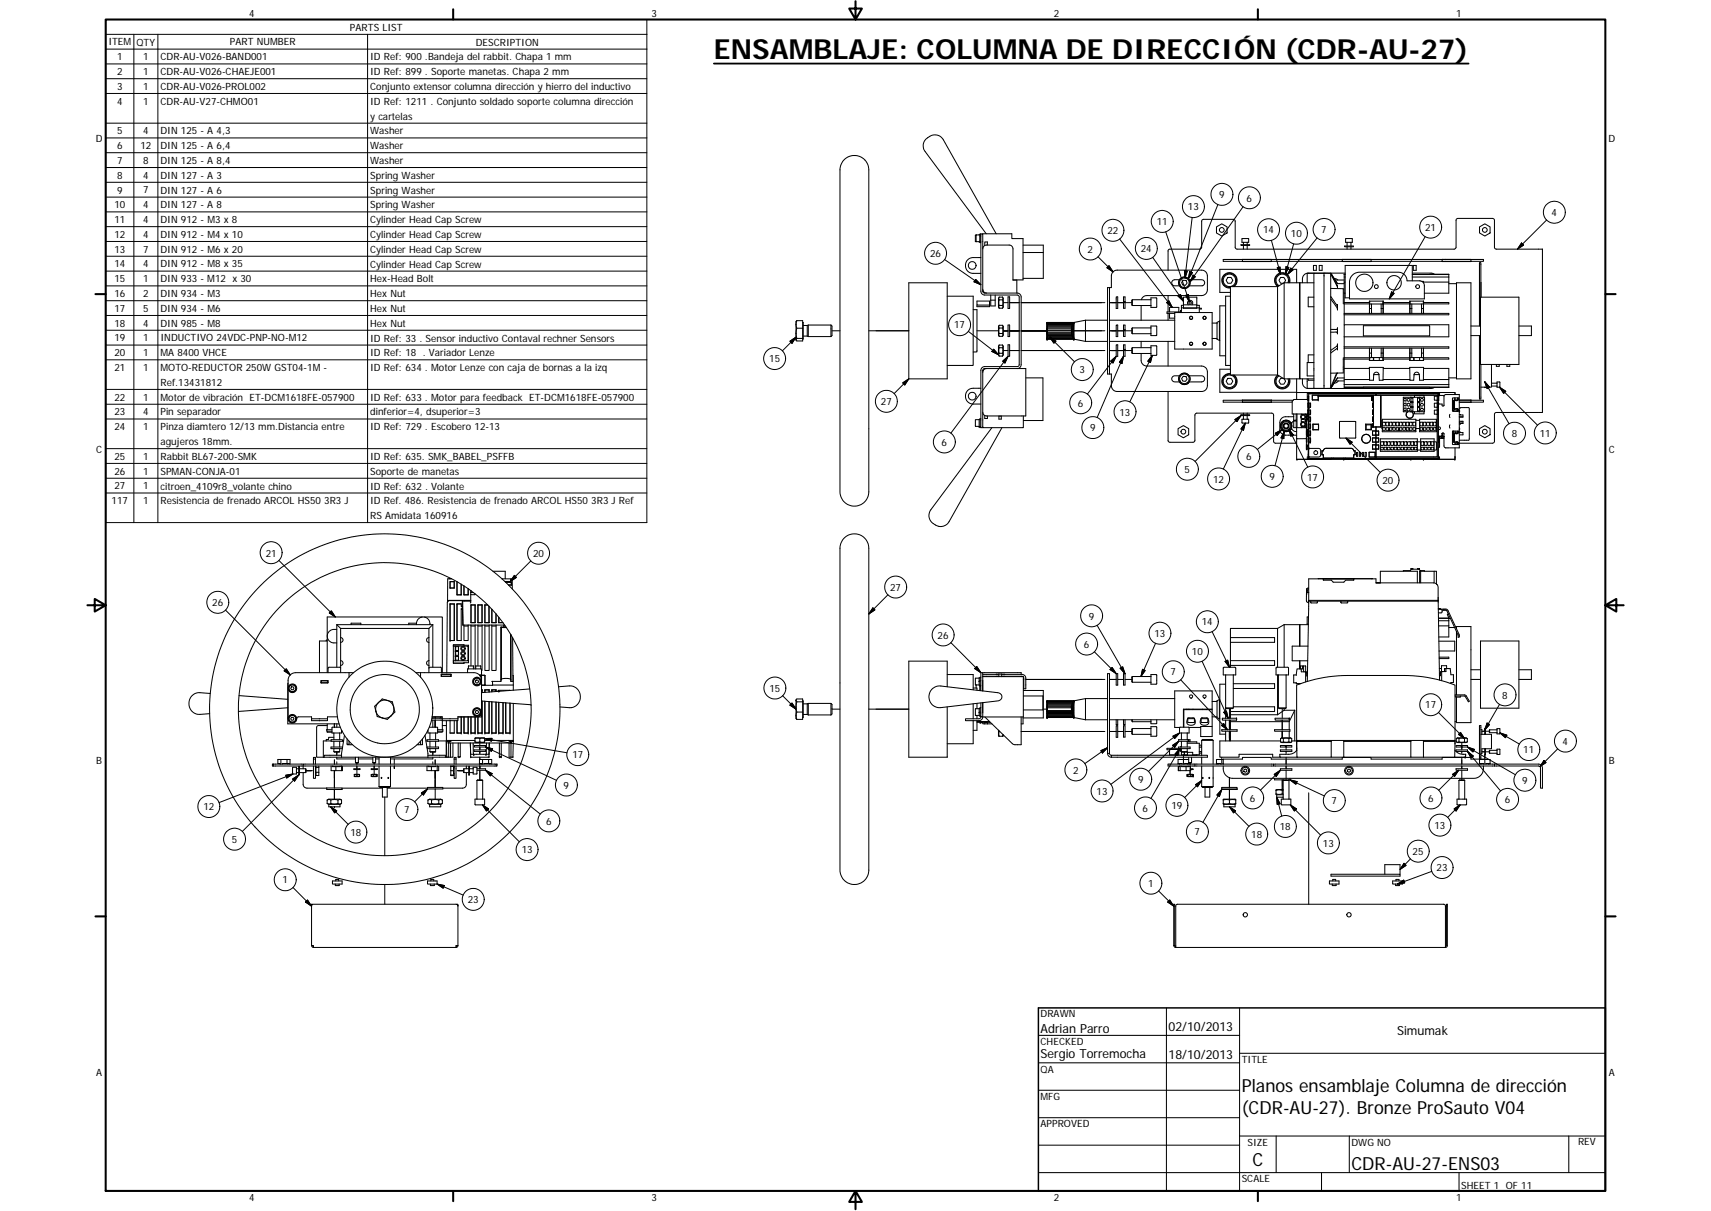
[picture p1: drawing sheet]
<svg xmlns="http://www.w3.org/2000/svg" width="594mm" height="420mm" viewBox="0 0 594 420" stroke-linecap="round" stroke-linejoin="round" font-family="sans-serif">
<defs><g id="words">
<text font-size="9.6" x="247.9" y="20.5">ENSAMBLAJE: COLUMNA DE DIRECCIÓN (CDR-AU-27)</text>
<g font-size="6.3">
<text x="431.1" y="379">Planos ensamblaje Columna de dirección</text>
<text x="431.1" y="386.6">(CDR-AU-27). Bronze ProSauto V04</text>
<text x="434.8" y="404.7">C</text>
<text x="469.2" y="406">CDR-AU-27-ENS03</text>
</g>
<g font-size="4.4">
<text x="361.3" y="358.4">Adrian Parro</text>
<text x="405.8" y="357.8">02/10/2013</text>
<text x="485.1" y="359.2">Simumak</text>
<text x="361.3" y="367.1">Sergio Torremocha</text>
<text x="405.8" y="367.3">18/10/2013</text>
</g>
<g font-size="3.5">
<text x="86.6" y="5.8">4</text>
<text x="226.3" y="5.8">3</text>
<text x="365.9" y="5.8">2</text>
<text x="505.6" y="5.8">1</text>
<text x="121.5" y="10.6">PARTS LIST</text>
<text x="37.6" y="15.8">ITEM</text>
<text x="47.4" y="15.8">QTY</text>
<text x="79.8" y="15.8">PART NUMBER</text>
<text x="165.2" y="15.8">DESCRIPTION</text>
<text x="40.6" y="20.9">1</text>
<text x="49.7" y="20.9">1</text>
<text x="55.7" y="20.9">CDR-AU-V026-BAND001</text>
<text x="128.5" y="21">ID Ref: 900 .Bandeja del rabbit. Chapa 1 mm</text>
<text x="40.6" y="26.1">2</text>
<text x="49.7" y="26">1</text>
<text x="55.7" y="26.1">CDR-AU-V026-CHAEJE001</text>
<text x="128.5" y="26.1">ID Ref: 899 . Soporte manetas. Chapa 2 mm</text>
<text x="40.6" y="31.2">3</text>
<text x="49.7" y="31.2">1</text>
<text x="55.7" y="31.2">CDR-AU-V026-PROL002</text>
<text x="128.5" y="31.3">Conjunto extensor columna dirección y hierro del inductivo</text>
<text x="40.6" y="36.3">4</text>
<text x="49.7" y="36.3">1</text>
<text x="55.7" y="36.3">CDR-AU-V27-CHMO01</text>
<text x="128.5" y="36.4">ID Ref: 1211 . Conjunto soldado soporte columna dirección</text>
<text x="128.5" y="41.6">y cartelas</text>
<text x="40.6" y="46.6">5</text>
<text x="49.7" y="46.6">4</text>
<text x="55.7" y="46.6">DIN 125 - A 4,3</text>
<text x="128.5" y="46.6">Washer</text>
<text x="33.2" y="49.4">D</text>
<text x="40.6" y="51.7">6</text>
<text x="48.7" y="51.7">12</text>
<text x="55.7" y="51.7">DIN 125 - A 6,4</text>
<text x="128.5" y="51.8">Washer</text>
<text x="558.5" y="49.4">D</text>
<text x="40.6" y="56.8">7</text>
<text x="49.7" y="56.9">8</text>
<text x="55.7" y="56.9">DIN 125 - A 8,4</text>
<text x="128.5" y="56.9">Washer</text>
<text x="40.6" y="62">8</text>
<text x="49.7" y="62">4</text>
<text x="55.7" y="62">DIN 127 - A 3</text>
<text x="128.5" y="62">Spring Washer</text>
<text x="40.6" y="67.1">9</text>
<text x="49.7" y="67.1">7</text>
<text x="55.7" y="67.1">DIN 127 - A 6</text>
<text x="128.5" y="67.2">Spring Washer</text>
<text x="423.3" y="68.7">9</text>
<text x="432.8" y="69.9">6</text>
<text x="39.7" y="72.3">10</text>
<text x="39.7" y="77.4">11</text>
<text x="49.7" y="72.2">4</text>
<text x="49.7" y="77.4">4</text>
<text x="55.7" y="72.3">DIN 127 - A 8</text>
<text x="55.7" y="77.4">DIN 912 - M3 x 8</text>
<text x="128.5" y="72.3">Spring Washer</text>
<text x="128.5" y="77.4">Cylinder Head Cap Screw</text>
<text x="412.4" y="73">13</text>
<text x="538.7" y="74.9">4</text>
<text x="39.7" y="82.5">12</text>
<text x="49.7" y="82.5">4</text>
<text x="55.7" y="82.5">DIN 912 - M4 x 10</text>
<text x="128.5" y="82.5">Cylinder Head Cap Screw</text>
<text x="384.5" y="81.2">22</text>
<text x="401.6" y="78.1">11</text>
<text x="438.5" y="81">14</text>
<text x="448.2" y="82.2">10</text>
<text x="458.8" y="80.9">7</text>
<text x="494.8" y="80.1">21</text>
<text x="39.7" y="87.7">13</text>
<text x="49.7" y="87.6">7</text>
<text x="55.7" y="87.7">DIN 912 - M6 x 20</text>
<text x="128.5" y="87.7">Cylinder Head Cap Screw</text>
<text x="322.9" y="89.2">26</text>
<text x="377.6" y="87.7">2</text>
<text x="396.1" y="87.5">24</text>
<text x="39.7" y="92.8">14</text>
<text x="49.7" y="92.8">4</text>
<text x="55.7" y="92.8">DIN 912 - M8 x 35</text>
<text x="128.5" y="92.8">Cylinder Head Cap Screw</text>
<text x="39.7" y="97.9">15</text>
<text x="49.7" y="97.9">1</text>
<text x="55.7" y="97.9">DIN 933 - M12 x 30</text>
<text x="128.5" y="97.9">Hex-Head Bolt</text>
<text x="39.7" y="103.1">16</text>
<text x="49.7" y="103.1">2</text>
<text x="55.7" y="103.1">DIN 934 - M3</text>
<text x="128.5" y="103">Hex Nut</text>
<text x="39.7" y="108.2">17</text>
<text x="39.7" y="113.3">18</text>
<text x="49.7" y="108.2">5</text>
<text x="49.7" y="113.3">4</text>
<text x="55.7" y="108.2">DIN 934 - M6</text>
<text x="55.7" y="113.3">DIN 985 - M8</text>
<text x="128.5" y="108.2">Hex Nut</text>
<text x="128.5" y="113.3">Hex Nut</text>
<text x="331.3" y="113.9">17</text>
<text x="39.7" y="118.4">19</text>
<text x="49.7" y="118.4">1</text>
<text x="55.7" y="118.5">INDUCTIVO 24VDC-PNP-NO-M12</text>
<text x="128.5" y="118.5">ID Ref: 33 . Sensor inductivo Contaval rechner Sensors</text>
<text x="39.7" y="123.6">20</text>
<text x="49.7" y="123.6">1</text>
<text x="55.7" y="123.6">MA 8400 VHCE</text>
<text x="128.5" y="123.6">ID Ref: 18 . Variador Lenze</text>
<text x="267.1" y="125.7">15</text>
<text x="39.7" y="128.7">21</text>
<text x="49.7" y="128.7">1</text>
<text x="55.7" y="128.7">MOTO-REDUCTOR 250W GST04-1M -</text>
<text x="128.5" y="128.8">ID Ref: 634 . Motor Lenze con caja de bornas a la izq</text>
<text x="374.8" y="129.5">3</text>
<text x="55.7" y="133.9">Ref.13431812</text>
<text x="39.7" y="139">22</text>
<text x="49.7" y="139">1</text>
<text x="55.7" y="139.1">Motor de vibración ET-DCM1618FE-057900</text>
<text x="128.5" y="139">ID Ref: 633 . Motor para feedback ET-DCM1618FE-057900</text>
<text x="305.9" y="140.5">27</text>
<text x="374.3" y="141.1">6</text>
<text x="39.7" y="144.1">23</text>
<text x="39.7" y="149.3">24</text>
<text x="49.7" y="144.1">4</text>
<text x="49.7" y="149.2">1</text>
<text x="55.7" y="144.1">Pin separador</text>
<text x="55.7" y="149.3">Pinza diamtero 12/13 mm.Distancia entre</text>
<text x="128.5" y="144.1">dinferior=4, dsuperior=3</text>
<text x="128.5" y="149.3">ID Ref: 729 . Escobero 12-13</text>
<text x="378.5" y="149.7">9</text>
<text x="388.7" y="144.2">13</text>
<text x="55.7" y="154.4">agujeros 18mm.</text>
<text x="326.9" y="154.6">6</text>
<text x="524.9" y="151.6">8</text>
<text x="534.6" y="151.5">11</text>
<text x="33.4" y="157.3">C</text>
<text x="39.7" y="159.5">25</text>
<text x="49.7" y="159.5">1</text>
<text x="55.7" y="159.6">Rabbit BL67-200-SMK</text>
<text x="128.5" y="159.6">ID Ref: 635. SMK_BABEL_PSFFB</text>
<text x="432.6" y="159.6">6</text>
<text x="558.6" y="157.3">C</text>
<text x="39.7" y="164.7">26</text>
<text x="49.7" y="164.6">1</text>
<text x="55.7" y="164.7">SPMAN-CONJA-01</text>
<text x="128.5" y="164.7">Soporte de manetas</text>
<text x="411.3" y="164.1">5</text>
<text x="421.2" y="167.5">12</text>
<text x="440.8" y="166.6">9</text>
<text x="453.8" y="166.8">17</text>
<text x="480" y="167.9">20</text>
<text x="39.7" y="169.8">27</text>
<text x="49.7" y="169.8">1</text>
<text x="55.7" y="169.8">citroen_4109r8_volante chino</text>
<text x="128.5" y="169.8">ID Ref: 632 . Volante</text>
<text x="38.7" y="174.9">117</text>
<text x="49.7" y="174.9">1</text>
<text x="55.7" y="175">Resistencia de frenado ARCOL HS50 3R3 J</text>
<text x="128.5" y="175">ID Ref. 486. Resistencia de frenado ARCOL HS50 3R3 J Ref</text>
<text x="128.5" y="180.1">RS Amidata 160916</text>
<text x="92.3" y="193.1">21</text>
<text x="185.1" y="193.3">20</text>
<text x="309.1" y="205">27</text>
<text x="73.7" y="210.3">26</text>
<text x="378.1" y="214.9">9</text>
<text x="325.6" y="221.6">26</text>
<text x="400.8" y="221">13</text>
<text x="417.3" y="217">14</text>
<text x="376.3" y="224.7">6</text>
<text x="413.9" y="227.2">10</text>
<text x="267.2" y="240">15</text>
<text x="406.4" y="234.3">7</text>
<text x="494.8" y="245.8">17</text>
<text x="521.6" y="242.4">8</text>
<text x="198.7" y="263.1">17</text>
<text x="528.9" y="261.3">11</text>
<text x="542.6" y="258.4">4</text>
<text x="33.4" y="265.2">B</text>
<text x="372.6" y="268.4">2</text>
<text x="558.6" y="265.2">B</text>
<text x="195.7" y="273.6">9</text>
<text x="380.7" y="275.7">13</text>
<text x="395.1" y="271.6">9</text>
<text x="528.5" y="272">9</text>
<text x="70.6" y="281.1">12</text>
<text x="396.7" y="281.6">6</text>
<text x="406.7" y="280.7">19</text>
<text x="434" y="278.2">6</text>
<text x="462.3" y="279">7</text>
<text x="495.9" y="278.2">6</text>
<text x="522.5" y="278.7">6</text>
<text x="140.3" y="282.1">7</text>
<text x="189.6" y="286.1">6</text>
<text x="498" y="287.6">13</text>
<text x="80.5" y="292.4">5</text>
<text x="121.7" y="290">18</text>
<text x="414.8" y="289.9">7</text>
<text x="434.4" y="290.7">18</text>
<text x="444.4" y="288">18</text>
<text x="459.3" y="293.8">13</text>
<text x="181.1" y="296.1">13</text>
<text x="490.5" y="296.6">25</text>
<text x="498.8" y="302.3">23</text>
<text x="98.1" y="306.5">1</text>
<text x="398.6" y="307.7">1</text>
<text x="162.4" y="313.3">23</text>
<text x="361.3" y="353">DRAWN</text>
<text x="361.3" y="362.5">CHECKED</text>
<text x="431.1" y="368.7">TITLE</text>
<text x="33.4" y="373.2">A</text>
<text x="361.3" y="372.1">QA</text>
<text x="558.6" y="373.2">A</text>
<text x="361.3" y="381.6">MFG</text>
<text x="361.3" y="391.2">APPROVED</text>
<text x="433.2" y="397.5">SIZE</text>
<text x="469.2" y="397.5">DWG NO</text>
<text x="547.9" y="397.4">REV</text>
<text x="431.1" y="410.2">SCALE</text>
<text x="507.3" y="412.4">SHEET 1 OF 11</text>
<text x="86.6" y="416.7">4</text>
<text x="226.3" y="416.7">3</text>
<text x="365.9" y="416.7">2</text>
<text x="505.6" y="416.7">1</text>
</g>
</g></defs>
<g fill="none" stroke="#000" stroke-width=".35">
<path d="M36.7 6.8h187.9v174.5h-187.9zM36.7 11.9h187.9M36.7 17h187.9M46.5 11.9v169.4M54.8 11.9v169.4M127.6 11.9v169.4M36.7 22.2h187.9M36.7 27.3h187.9M36.7 32.4h187.9M36.7 42.7h187.9M36.7 47.9h187.9M36.7 53h187.9"/>
<path d="M36.7 58.1h187.9M36.7 63.2h187.9M36.7 68.4h187.9M36.7 73.5h187.9M36.7 78.6h187.9M413.9 75.5l-2.4 21M422.9 71l-10.3 25.7M431.6 71.7l-18.4 26.1M537 76.3l-10.1 10.1M36.7 83.8h187.9M36.7 88.9h187.9M36.7 94.1h187.9"/>
<path d="M36.7 99.2h187.9M328 90l12.6 8.8M338.8 97l1.8 1.8-2.4-1zM381.2 89.1l5.3 5.2M385.1 92.2l1.4 2.1-2.1-1.4zM388.7 82.9l18.3 23.8M400.2 89.3l10.7 15.2M404.7 80.4l8.3 24.3M411.3 93.9l.9 .1-.7 2.5zM413.1 94.2l.9 .4-1.4 2.1zM413.5 97l-.3 .8M414.2 95.4v.1"/>
<path d="M414.2 95.4l.8 .6-1.8 1.8M441.4 83.4l3.2 11.8M443.5 92.9l1-.3 .1 2.6zM446.4 94.6v.5l.1-.3M446.5 94.7l-.1 .4M447 95.1l.1 .1M447.1 95.2l-.1 .1M447.1 93.5l.4-.7-1-.3-.1 1.9M447.7 93.9l.5-.9 .7 .7-1.5 1.2M449.2 84.6l-2.6 9.5M457.3 82.6l-9.8 12M494.8 82.1l-12.4 21.6"/>
<path d="M528.3 84.3l.7 .7-2.1 1.4zM36.7 104.3h187.9M36.7 109.5h187.9M36.7 114.6h187.9M36.7 119.7h187.9M274.3 118.4l2.1-1.4-1.4 2.1zM276.4 117l-4.8 4.7M288.9 114.8h2.7M301.7 114.8h13.8M336.2 115l10.5 8.1M339.2 114.8h7.5M348.4 114.8h1.6"/>
<path d="M348.4 105h1.6M348.4 114.9h1.6M350.6 114.8h3.3M350.6 105h3.3M350.6 114.9h3.3M354.6 114.9h9M354.6 114.8h27.9M354.6 114.8h29M354.6 114.8h9M364.5 116.9l8.6 8.6M364.5 116.9l2.1 1.5-.7 .7zM382.5 105h-27.9h29"/>
<path d="M385.2 114.8h2.4M385.2 105h2.4M388.1 105h2.2M390.3 114.8h-2.2M390.6 114.8h2.4M390.6 105h2.4M405.1 105l.8-.6 1.1 2.3zM409 102.7l.9-.5 1 2.3zM411.7 102.5l.9-.3 .4 2.5zM483.2 101.3l.9 .5-1.7 1.9zM36.7 124.8h187.9M36.7 135.1h187.9"/>
<path d="M313.4 132.8l2.1-1.4-1.4 2.2zM315.5 131.4l-5.1 5.2M345 121.2l1.7 1.9-2.3-1.2zM348.1 125.3l1.9-1.7-1.1 2.3zM348.4 121.6h1.6M350 123.6l-19.8 26.7M350.6 121.6h3.3M382.5 121.6h-27.9h29M385.2 121.6h2.4M385.6 125.3l2-1.7-1.2 2.3zM387.6 123.6l-10.1 13.1M390.1 123.6l-.5 2.5-.9-.4z"/>
<path d="M390.1 123.6l-9.1 21.3M390.3 121.6h-2.2M390.6 121.6h2.4M400.1 123.3l-7.8 16.1M400.1 123.3l-.6 2.5-1-.5zM515.5 132.4l8.5 14.6M515.5 132.4l1.7 1.9-.9 .5zM520.7 134.3l2.1 1.5-.7 .7zM520.7 134.3l13.2 13.2M36.7 140.3h187.9M36.7 145.4h187.9M36.7 155.7h187.9"/>
<path d="M428.7 145.6l2.2-1.4-1.4 2.1zM430.9 144.2l-16 15.9M432.4 146.8l-7.7 16M432.4 146.8l-.6 2.5-.9-.5zM442.8 150.3l2.3-1.2-1.7 2zM445.1 149.1l-8.5 6.8M445.9 149.6l-3.2 12M445.9 149.6l-.2 2.6-.9-.3zM447.5 148.9l6.6 13.2M447.5 148.9l1.6 2-.9 .4zM467.3 152l11.9 11.9M467.3 152l2.2 1.4-.7 .7z"/>
<path d="M36.7 160.8h187.9M36.7 165.9h187.9M36.7 171h187.9M96.8 194.4l19.6 19.7M178.6 199.6l.7 .7-2.1 1.4zM184.3 194.6l-7.1 7.1M78.3 211.7l22.5 22.5M115 211.9l1.4 2.2-2.1-1.4zM303.1 210.9l.7 .7-2.1 1.4zM308.3 206.4l-6.6 6.6M380.9 217l9.7 16.8M420.9 219.1l6 12.4"/>
<path d="M98.7 232.7l.7-.6 1.4 2.1zM330.2 223l10.4 10.4M339.1 231.2l1.5 2.2-2.2-1.4zM355.3 235.7h.2M380 226.1l7.6 7.6M382.5 235.7h-26.3h27.4M385.2 235.7h2.4M386.1 231.6l1.5 2.1-2.2-1.4zM388.1 235.7h2M388.9 231.8l.9-.4 .8 2.4zM390.6 235.7h2.4M396.7 232.2l.9 .4-1.5 2.1z"/>
<path d="M401.2 223.2l-5.1 11.5M409.9 235.9l16.3 17.3M417.4 229.4l9 19.8M425.4 229.5l.8-.5 .7 2.5zM116.1 251.1v1.2M151.1 248.8v.4M151.1 249.9v2.4M166.6 257.8v.9M166.6 259.2v1M168.3 256.2h2.5l-.2 1zM168.3 256.2l28.5 5M168.6 259.2l24.6 11.5"/>
<path d="M168.6 259.2l2.4 .6-.4 .9zM271.7 241.4l4.7 4.6M275 243.9l1.4 2.1-2.1-1.4zM288.9 246h2.7M301.7 246h13.8M362.1 246h1.5M382.5 253.8h-27.9h29M384.5 259.4l-7.8 5.5M385.2 253.8h2.4M388.1 253.8h2M390.6 253.8h2.4M407.1 258.6l2.2-1.4-1.4 2.1z"/>
<path d="M407.2 255.4l2.3-1.1-1.6 1.9zM409.3 257.2l-10.5 10.5M409.5 254.3l-23.8 17.8M409.6 259.7l-10 17.3M409.6 259.7l-.8 2.4-.8-.5zM424.1 251.7l.8-.7 1.3 2.2zM424.9 247.1l.9-.4 .6 2.5zM426.8 249.9v3.3M426.8 253.7v2.5M426.9 245.9v3.3M426.9 249.9v3.3M426.9 253.7v3.4"/>
<path d="M445.2 249.9v3.3M445.2 253.7v2.3M445.2 245.9v3.3M446.5 259v1.2M499.4 247.2l9.1 9M507.1 254.1l1.4 2.1-2.1-1.4zM507.5 257.6v1.1M507.5 259v1.2M509.5 259.2l2.4 .8-.5 .9zM509.5 259.2l16.7 9.6M514.5 253.7h1M515.8 253.7h1.3"/>
<path d="M516.3 250.9l.9 .5-1.7 1.9zM520.7 244.4l-5.2 8.9M520.8 254.3l6.7 3.8M520.8 254.3l2.4 .8-.5 .8zM540.9 259.8l-6.2 6.2M99.2 269l2.5-.5-2.1 1.4zM101.6 270.3l2.1-1.4-1.4 2.1zM101.7 268.5l-25.7 10M103.7 268.9l-19.6 19.6M108 267.4h-1.8h2.2M114.8 279.9l2.1 1.4-.7 .7zM114.8 279.9l6.1 6.1"/>
<path d="M116.1 273.9v3.4v-3.4M116.1 263.6v1.5M116.1 279.9v.2v-.2M116.1 270.6v2.3M116.1 267.4v6M116.1 273.9v3.4M116.9 261v1M116.9 264.3v.8M123.9 264.7v.4M123.9 265.8v.9M123.9 267v1.6M129.9 267v1.6"/>
<path d="M129.9 264.7v.4M129.9 265.8v.9M133.6 276.5v20.4M136.9 265.8v.9v-.9M136.9 263.3v1.8M146.3 275.1l2.1-1.4-1.4 2.1zM148.4 273.7l-4.4 4.5M150.3 261v1M150.3 264.3v.8M151.1 267.4v5.8zM151.1 270.6v2.6M151.1 263.6v1.5"/>
<path d="M151.1 273.7v3.6M158.8 267.4h2.2h-1.8M166.6 260.7v.8M166.6 264.9v.2M166.6 265.8v.9M166.6 262.7v.8M166.6 267.3v3.3M167.5 279.3l12.8 12.8M167.5 279.3l2.1 1.3-.7 .8zM168.6 267.3l2.3 1.1-.7 .8zM168.6 267.3l19 15.1M382.2 260.4l2.3-1-1.7 1.9z"/>
<path d="M410.9 261.8v1.7M411.2 261v1M413.2 264.7v.4M413.2 267.4v1.2M415.1 272.2l2.1-1.4-1.4 2.2zM417.2 270.8l-5.9 5.9M424.2 262.7v.8M424.2 273.9l-.8 2.4-.9-.5zM424.2 273.9l-6.5 11.4M426.9 269.8v3.4zM426.9 273.7v3.6M426.9 273.9v3.4v-3.4"/>
<path d="M426.9 279.9v.2v-.2M426.9 279.9l6.8 6.8M426.9 279.9l2.1 1.4-.7 .7zM442.4 268.7l2.2-1.4-1.5 2.1zM443.3 276.6l1.7 6.5M443.3 276.6l1.1 2.3-.9 .2zM444.6 267.3l-7 6.9M445.2 272.9v-2.3v3.3M446.5 260.7v.8M446.5 262.7v2.4M446.5 267.3v3.3M446.5 265.8v.9"/>
<path d="M447.9 270.6l2.5 .6-.5 .9zM447.9 270.6l11.9 5.6M448 279.3l10.5 10.5M448 279.3l2.1 1.3-.7 .8zM454.4 275.1v38.6M504.3 268.7l2.1-1.4-1.4 2.1zM506.4 267.3l-6.9 6.9M507 279.3l-4.4 4.3M507.5 262.7v2.4M507.5 267.3v3.3M507.5 260.7v.8M507.5 265.8v.9"/>
<path d="M509.5 260.7l2 1.6-.7 .7zM509.5 260.7l11.5 13.7M514.5 260.8h1M515.5 261.8v1.7M515.8 260.8h1.3M536.1 263.9l.7 .7-2.1 1.4zM487.5 299.5l.7 .7-2.1 1.4zM489.7 298l-3.6 3.6M504.9 280.6l2.1-1.3-1.4 2.1zM101.7 307.9l6.5 6.5M106.8 312.3l1.4 2.1-2.1-1.4zM133.6 306.9v6.8"/>
<path d="M151.8 306.7l2.5 .5-.4 1zM151.8 306.7l9 3.9M402.3 309.1l5.2 5.3M406.1 312.3l1.4 2.1-2.1-1.4zM485.2 306.7l2.2-1.3 .3 .9zM497.1 302.3l-11.9 4.4"/>
<circle cx="386.4" cy="79.9" r="3.8"/>
<circle cx="403.5" cy="76.8" r="3.8"/>
<circle cx="414.4" cy="71.7" r="3.8"/>
<circle cx="424.3" cy="67.4" r="3.8"/>
<circle cx="433.8" cy="68.6" r="3.8"/>
<circle cx="440.5" cy="79.7" r="3.8"/>
<circle cx="459.7" cy="79.6" r="3.8"/>
<circle cx="496.8" cy="78.8" r="3.8"/>
<circle cx="539.7" cy="73.6" r="3.8"/>
<circle cx="324.8" cy="87.9" r="3.8"/>
<circle cx="378.6" cy="86.4" r="3.8"/>
<circle cx="398" cy="86.2" r="3.8"/>
<circle cx="450.1" cy="80.9" r="3.8"/>
<circle cx="333.2" cy="112.7" r="3.8"/>
<circle cx="269" cy="124.4" r="3.8"/>
<circle cx="307.8" cy="139.2" r="3.8"/>
<circle cx="375.2" cy="139.7" r="3.8"/>
<circle cx="375.8" cy="128.2" r="3.8"/>
<circle cx="327.9" cy="153.3" r="3.8"/>
<circle cx="379.4" cy="148.4" r="3.8"/>
<circle cx="390.6" cy="142.9" r="3.8"/>
<circle cx="433.6" cy="158.3" r="3.8"/>
<circle cx="525.9" cy="150.3" r="3.8"/>
<circle cx="536.5" cy="150.2" r="3.8"/>
<circle cx="412.3" cy="162.8" r="3.8"/>
<circle cx="423.1" cy="166.2" r="3.8"/>
<circle cx="441.7" cy="165.3" r="3.8"/>
<circle cx="455.8" cy="165.5" r="3.8"/>
<circle cx="481.9" cy="166.6" r="3.8"/>
<circle cx="94.1" cy="191.8" r="3.8"/>
<circle cx="187" cy="192" r="3.8"/>
<circle cx="75.6" cy="209" r="3.8"/>
<circle cx="311" cy="203.7" r="3.8"/>
<circle cx="379" cy="213.7" r="3.8"/>
<circle cx="402.7" cy="219.7" r="3.8"/>
<circle cx="419.2" cy="215.7" r="3.8"/>
<circle cx="269.1" cy="238.7" r="3.8"/>
<circle cx="327.5" cy="220.3" r="3.8"/>
<circle cx="377.3" cy="223.5" r="3.8"/>
<circle cx="407.4" cy="233.1" r="3.8"/>
<circle cx="415.8" cy="226" r="3.8"/>
<circle cx="496.8" cy="244.5" r="3.8"/>
<circle cx="522.6" cy="241.1" r="3.8"/>
<circle cx="543.5" cy="257.1" r="3.8"/>
<circle cx="72.5" cy="279.8" r="3.8"/>
<circle cx="196.7" cy="272.4" r="3.8"/>
<circle cx="200.6" cy="261.8" r="3.8"/>
<circle cx="373.6" cy="267.1" r="3.8"/>
<circle cx="382.6" cy="274.4" r="3.8"/>
<circle cx="396.1" cy="270.4" r="3.8"/>
<circle cx="408.6" cy="279.4" r="3.8"/>
<circle cx="434.9" cy="276.8" r="3.8"/>
<circle cx="463.3" cy="277.8" r="3.8"/>
<circle cx="496.8" cy="276.9" r="3.8"/>
<circle cx="523.4" cy="277.4" r="3.8"/>
<circle cx="529.5" cy="270.7" r="3.8"/>
<circle cx="530.8" cy="260.1" r="3.8"/>
<circle cx="81.4" cy="291.2" r="3.8"/>
<circle cx="123.6" cy="288.7" r="3.8"/>
<circle cx="141.3" cy="280.9" r="3.8"/>
<circle cx="183" cy="294.8" r="3.8"/>
<circle cx="190.6" cy="284.8" r="3.8"/>
<circle cx="397.7" cy="280.3" r="3.8"/>
<circle cx="415.8" cy="288.6" r="3.8"/>
<circle cx="436.3" cy="289.4" r="3.8"/>
<circle cx="446.3" cy="286.8" r="3.8"/>
<circle cx="461.2" cy="292.5" r="3.8"/>
<circle cx="492.4" cy="295.3" r="3.8"/>
<circle cx="500" cy="286.3" r="3.8"/>
<circle cx="99" cy="305.2" r="3.8"/>
<circle cx="164.3" cy="312" r="3.8"/>
<circle cx="399.6" cy="306.4" r="3.8"/>
<circle cx="500.7" cy="301" r="3.8"/>
</g>
<g fill="none" stroke="#000" stroke-width=".36">
<path d="M293 55.5a5.1 5.1 0 0 1 6.2-.8 5.1 5.1 0 0 1 2.5 5.7v105.9a15 15 0 0 1-.8 6.9 5.1 5.1 0 0 1-6.3 1.9 5.1 5.1 0 0 1-3-6v-105.9a12.5 12.5 0 0 1 1.1-7.3zM422.4 78.7l1.8-1 1.9 1v2.1l-1.9 1.1-1.8-1.1zM513.7 78.7l1.8-1 1.9 1v2.1l-1.9 1.1-1.8-1.1zM315.5 98.1h13.4v33.3h-13.4zM338.7 81.5h1.6v2.3h-1.6zM339 81.5v2.3M340 83.8l.3 .1M340.3 82h.1M340.3 81.4l-.3 .1M340.3 83.4h.1M340.6 81.2h.6l.1 20.1 .6 .4h11.3a1.38 1.38 0 0 1 1.4 1.3v23.5a1.38 1.38 0 0 1-1.4 1.4M340.6 89.4h-2.7a2.74 2.74 0 0 0-2.7 2.7 2.74 2.74 0 0 0 2.7 2.7h2.7"/>
<path d="M340.6 81.2a.86 .86 0 0 0-.3 1.2v.6a.83 .83 0 0 0 .3 1.2M340.6 81.2v19.8a1.34 1.34 0 0 0 1.3 1.4h11.3l.7 .4v23.9l-.7 .5h-11.3a1.34 1.34 0 0 0-1.3 1.3v19.9h.6M341.2 86.4a1.34 1.34 0 0 1 1.4-1.4h7.8a1.34 1.34 0 0 1 1.3 1.4v10.8h1.4v4.5M341.2 81.2l10.1-.1v1.7h3.9v14.3h-3.5M342.4 81.1l-21.2-28.5a3.7 3.7 0 0 1 2-5.5 3.3 3.3 0 0 1 4.3 1.4l18.4 32.6M342.8 85v-1.1h-.9v1.3M355.2 85h7v11.6h-7M355.2 87.6h7M385.2 99.8h-.7v30h.7M385.2 99.8h.7v-4.1a2.05 2.05 0 0 1 2-2h29.3a1.97 1.97 0 0 1 2 2v4.8a2 2 0 0 1-2 2.1h-19a1.96 1.96 0 0 0-1.9 1.4M385.2 99.8v30M405.6 93.7v-6.8l.3-.4 10.7-.1 .5-.3 .1-9.3 .1-.4 .6-.3h10.3l.5 .2 .2 9.5 .6 .6h75.4l.7-.6 .1-9.8 .5-.2h12l.5 .2 .2 .4v9.6l.3 .3 16.4 .1v56.7h-16.2l-.5 .5v9.5l-.2 .5-.5 .2h-11.5"/>
<path d="M409.5 97h-1.6a1.06 1.06 0 0 0-1.1 1.1 1.06 1.06 0 0 0 1.1 1.1h1.6M410.8 97.2l1 .1 .4 .9-.6 .8-.9-.1-.4-.9zM411.8 96.2a1.96 1.96 0 0 0-2.6 2.1 1.96 1.96 0 0 0 3.1 1.4 1.96 1.96 0 0 0-.3-3.4M411.8 96.2l.2 .1M411.8 96.2l-.1 .3M412 96.3l-.1 .3M412.9 97h4.3a1.06 1.06 0 0 1 1.1 1.1 1.06 1.06 0 0 1-1.1 1.1h-4.3M424.7 90h90.4v.7h-90.4zM426.3 96.3h1.2l.5 1-.5 1h-1.2l-.6-1zM428.4 99.4a2.68 2.68 0 0 0 0-4.4 2.68 2.68 0 0 0-4.1 1.7 2.68 2.68 0 0 0 2.9 3.2M429 97.8h.3M429 97.5h.3"/>
<path d="M429.3 97.8l-.4 1-.8 .6M429.3 97.5a2.46 2.46 0 0 0-2.4-2.7 2.46 2.46 0 0 0-2.5 2.6 2.46 2.46 0 0 0 2.8 2.3M429.3 97.5v.3M430.9 84.9h3v.3h-3zM431.2 82.8h2.3l.1 1.3h-2.4zM431.3 90h.1M431.3 90.7h.1M431.4 90v.7M431.7 84.1v.8M431.7 85.2v1.2M433 84.1v.8M433 85.2v1.2"/>
<path d="M433.1 84.1h-.1M441.4 90v.7M443.6 99.4h-16.4v30.7h16.4M443.6 99.4v30.7M445.9 98.1h5.3v33.3h-5.3M445.9 98.1v33.3M445.9 98.1l-2.3 1.3M445.9 98.1l.5-.8-.6-1h-1.2l-.5 1 .5 1h1M447.2 98.1a2.17 2.17 0 0 0-1.1-2.8 2.17 2.17 0 0 0-2.8 1 2.17 2.17 0 0 0 .8 2.8M447.3 97.8h.3M447.4 97.5h.3M447.6 97.8l-.1 .3"/>
<path d="M447.7 97.5a2.46 2.46 0 0 0-3.5-2.5 2.46 2.46 0 0 0-.4 4.3M447.7 97.5l-.1 .3M447.8 98.1a2.67 2.67 0 0 0-3.4-3.4 2.67 2.67 0 0 0-.8 4.7M450.2 98.1v-4.6h-26.7v8h3.7M451.4 98.1v33.3h4.8M453.9 94.8a2 2 0 0 0-1.7 2v1.3M453.9 94.8v3.3M454.2 94.8h-.2M456.1 92.1h.9v1.7h-.9zM456.2 98.1h-5M458.1 92.1h1v1.7h-1zM459.7 94.8h2.3"/>
<path d="M459.7 94.8h.1M462 94.8l.1 9 2.1 2.9 .2 .8v-1.8l-.2 .3-2.2-3.2M462 94.8l2.4 4.3v.7l-2.4-4.8M462.1 94.8l.1 .2M462.3 95.3l2.1 3.1M462.4 95.3l2 3.1M463.2 96.6l1.3 .6M463.6 97.2h3.1M464.4 98.4h2.3M464.4 98.4h.1M466 90h.1M466 90.7h.1"/>
<path d="M466 90v.7h10.1v-.7M466.7 95.2v2.7M466.7 97.9v3.8M466.7 97.9h.4M466.7 95.2h.4M466.7 96.1h.4M466.9 85.4h3v.2h-3zM467.1 94.8h-13.2M467.1 95.1l-.4 .2M467.2 82.8h2.3v1.3h-2.3zM467.7 84.1h.1M467.7 84.1v1.3"/>
<path d="M467.7 85.6v.8M469.1 84.1v1.3M469.1 85.6v.8M469.1 84.1h.1M469.6 95.5l.7-.6 1.3-.4 13.9-.1a3 3 0 0 1 3 3h4.4a1.65 1.65 0 0 1 1.7 1.7v4.6h-26v-6.2l.4-1.3zM476.1 90h.1M476.1 90.7h.1M490.4 97.4v-5.3h-23.3v11.2h1.5M490.4 94.8h6.5l1.1 .3M490.4 95.2h12.6M490.4 96.1h12.6M490.7 92.1h1v1.7h-1z"/>
<path d="M493.6 97.6h.6v.5M494.2 97.9h8.8M496.4 95.2l6.6 .1M500.7 90h.1M500.7 90.7h.1M500.7 90v.7h10M501.9 90h.1M501.9 90.7h.1M503 95.2v6.5h-8.4M503 98.4h2.7M505.7 98.1h5v33.3h-5zM510.7 90v.7"/>
<path d="M514.2 98.1v5M276.4 117.8l.1 .2M276.4 115.7l.3 1.7M276.4 115.7v2.1M276.4 112.6l.3 1.3M276.4 112.6v3.1M276.7 117.4l-.3 .4M276.7 113.9l-.3 1.8M276.7 111.3l-.3 1.3M276.7 111.3h2v7h-2l-.3-.5M276.7 117.4h2M276.7 113.9h2"/>
<path d="M276.7 111.3l-.3 .3v1M278.7 111.9h.2v5.7h-.2M278.9 112.9h1.4M278.9 116.6h1.4M280.3 112.9v3.7M280.3 116.6l.3 .2M280.6 112.8v4M280.6 112.8l-.3 .1M280.6 116.8h7.9M280.6 112.8h7.9M288.5 112.8v4M288.5 112.8l.4 .3v3.3l-.4 .4"/>
<path d="M328.9 102.8h9v24h-9M337.9 107.4h1.3v14.7h-1.3M339.2 104.5h4.4v1.4h-4.4zM339.2 105.9v.5h4.4v-.5M341.2 100.4a1.3 1.3 0 0 0 1.4 1.3M341.2 100.9h.1M344 102.4v3.8h1.5v-3.8M344 104.1h1.5M346.9 119.7v1M346.9 103.1h1.2M346.9 106.9h1.2M346.9 106h1.2"/>
<path d="M346.9 104h1.2M346.9 103.1l-.2 .4v3l.2 .4M346.9 106v.9M346.9 104v2M346.9 103.1v.9M346.9 112.9h1.2M346.9 116.7h1.2M346.9 113.8h1.2M346.9 115.7h1.2M346.9 112.9l-.2 .4v2.9l.2 .5M346.9 112.9v.9M346.9 119.7h1.2"/>
<path d="M346.9 119.7l-.2 .5v2.9l.2 .4M346.9 115.7v1M346.9 113.8v1.9M348.1 119.7v1M348.1 103.1l.3 .4v3l-.3 .4M348.1 103.1v.9M348.1 104v2M348.1 106v.9M348.1 112.9l.3 .4v2.9l-.3 .5M348.1 112.9v.9M348.1 113.8v1.9M348.1 115.7v1"/>
<path d="M348.1 119.7l.3 .5v2.9l-.3 .4M350 112.8h.6v4h-.6zM350 103h.6v4h-.6zM350 119.6h.6v4h-.6zM363.6 117.6h.1M363.6 117.5h.1M363.6 117.4h.1M363.6 117.3v.1M363.6 117v.1M363.6 116.9v.1M363.6 116.8h.1M363.6 116.4v.5"/>
<path d="M363.6 116.2h.1M363.6 115.9h.1M363.6 115.8h.1M363.6 115.5v.1M363.6 115.2h.1M363.6 115.1h.1M363.6 113.1v2M363.6 114.8v.1M363.6 114.8h.1M363.6 114.7v.1M363.6 114.7h.1M363.6 114.5h.1"/>
<path d="M363.6 114.4h.1M363.6 114.3v.1M363.6 114l9.2 .2v.2h-.7M363.6 114h.1M363.6 113.7l9.2 .1v.2l-.8 .1M363.6 113.6v.1M363.6 113.3h.1M363.6 113.1h.1M363.6 113v.1M363.6 112.8v.1M363.6 112.7v.1M363.6 112.5v.1"/>
<path d="M363.6 112.5h.1M363.6 112.3h.1M363.6 112.2h9.2M363.6 112.1v.1M363.6 112v.1M363.6 112h.1M363.6 111.9v.1M363.6 111.9v.6M363.6 112.6v.1M363.6 112.9v.1M363.6 115.1v1.3M363.6 117.1v.6h9.2"/>
<path d="M363.6 116.4h9.2M363.6 117.6h9.2M363.6 116.7h9.2M363.6 113.1l9.2 .1-.8 .2M363.6 113.4l9.2 .1-.8 .3M363.6 112.9h9.2l-.7 .2M363.6 112.6h9.2l-.6 .3M363.6 112.4h9.2M363.6 112h9.2l-.2 .1M372 116.1l.8 .3M372 115.8l.8 .3h-9.2M372 114.8h.8v.3h-.8l.8 .1v.2l-9.2 .1"/>
<path d="M372 114.8h.1M372.1 114.4h.1M372 115.4l.8 .1v.3h-9.2M372.1 116.4l.7 .3M372.1 114.4l.7 .1v.2l-.8 .1M372.2 116.7l.6 .2h-9.2M372.3 116.9l.5 .2v.5M372.4 117.2h.4M372.5 117.3l.3 .1-9.2 .1M372.6 117.5h.2M372.7 117.6h.1M372.8 111.9h.1"/>
<path d="M372.8 117.6v.1M372.8 112.4h.1M372.8 117.2h-9.2M372.8 112.4l-.5 .2M372.8 111.9v.4l-.4 .1M372.8 117.7l4.1 .7M372.8 117.3h-9.2M372.8 117.2h.1M372.8 116.7h.1M372.8 116.4h.1M372.8 112.1h-9.2M372.8 112.1l-.3 .1"/>
<path d="M372.8 111.9l-.1 .1M372.8 111.9h-9.2M376.9 111.1v7.3M376.9 111.1l-4.1 .8M376.9 118.4h7.6M376.9 111.1h7.6M385.2 118.4h22.7M385.2 111.1h22.7M387.6 112.8h.5v4h-.5zM387.6 103h.5v4h-.5zM387.6 119.6h.5v4h-.5zM390.6 104.6l-.5 .3"/>
<path d="M390.6 114.4l-.5 .3M390.6 104.8l-.5 .3M390.6 104.6v-1.6h-.5v2.1M390.6 104.8v2.2h-.5v-1.9M390.6 114.6l-.5 .3M390.6 114.4v-1.6h-.5v2.1M390.6 114.6v2.1h-.5v-1.8M390.6 104.6v.2M390.6 114.4v.2M393.2 115.8h6.4M393.2 104v2M393.2 113.8l-.2 .2 .2 1.8"/>
<path d="M393.2 106h6.4M393.2 104h6.4M393.2 113.8v2M393.2 104l-.2 .2 .2 1.8M396.2 106v5.1M396.2 118.4v2.2M399.6 115.8h.1M399.6 106h.1M399.6 120l2 .1-.1 3.2h-1.9zM399.6 113.1l2 .1-.1 3.2h-1.9zM399.6 113.7l-6.4 .1M399.6 103.3l2 .1-.1 3.2-1.9 .1z"/>
<path d="M399.6 104h.1M405.6 102.6v5.6M405.6 108.7v2.4M405.6 118.4v8.6M406.1 108.7v1.7h1.8M407.9 108.4h13v12.7h-13zM409.3 108.2v-1.5h-3.2v1.5M409.9 108.2h-4.7v.5h2.7M410.2 106.8h.7M410.2 107.7h-.3v.7M410.2 106.8v1.6M410.9 105.9h-.7v.9"/>
<path d="M410.9 105.8v1M410.9 105.8v-2.7h4.6v2.7M410.9 106.8h4.6M410.9 105.8h4.6M412.6 105.8a.92 .92 0 0 1 0-1.3 .92 .92 0 0 1 1.3 0 .92 .92 0 0 1 0 1.3M413 104.7h.4l.3 .4-.2 .4h-.5l-.3-.4zM415.5 105.9h.9v.9M415.5 106.8h.9M415.5 105.8v1.1l-4.6-.1M416.4 106.8v1.6M416.4 107h.7v.2h-.7M420.9 117.4h1.7"/>
<path d="M420.9 112.1h1.7M423.4 111.4v6.7M423.4 111.4h.1M423.4 118.1h.1M423.4 111.4l-.8 .4v5.9l.8 .4M425.5 106.1h-2v17.3h2M427.2 102.8h-1.7v24h1.7M456.2 103.1h-2v3.3h2M462 100.1l4.4 .1v5.2M462 114.3h1.9l.5-.6v2.1l-.4-.6-2 .1M462.1 103.8v17.7M466.7 101.7h.4"/>
<path d="M466.7 112.7h36.3v4.2h-36.3zM466.7 108.7h36.3v.5h-36.3M466.7 116.9v3.4M466.7 109.2v3.5M466.7 105.4v3.3M466.7 101.7v3.3M466.7 108.7v.5M466.7 105.4v-.4h8.8v.4M466.7 105.4h22.8M473.4 113h23v3.5h-23zM475.5 105.4v3.3v-1.7M475.5 107h.7"/>
<path d="M475.5 104.5v.5M475.5 105.5v1.5M476.2 105.5v3.2M479.5 105.5l.1 1.5M479.6 107h.6M479.6 107v1.7M480.2 104.5l.1 .5M480.2 104.5h-4.7v1M480.2 104.5v1M480.2 105.4v-.4h9.3v.4M480.2 105.5v1.5M480.3 105.4l-.1 3.3v-1.7"/>
<path d="M489.5 105.4v3.3v-1.7M489.5 107h.7M489.5 105.5v1.5M489.5 105.5h4.7v1.5h-.6M489.6 104.5l-.1 .5M490.2 105.5v3.2M493.5 105.5l.1 3.2M494.2 104.5h.1M494.2 104.5h-4.6v1M494.2 105h8.8v.4h-8.8zM494.3 105.4v3.3l-.1-1.7M494.3 104.5l-.1 1"/>
<path d="M510.7 116.4h3.3M510.7 113.1h3.3M513.7 116.4v22h.5v-12M514 103.1h13.4v23.3h-13.4zM514.2 103.1v-12h-.5v22M527.4 113.1h4.3v3.3h-4.3M340.6 134.7h-2.7a2.74 2.74 0 0 0-2.7 2.7 2.74 2.74 0 0 0 2.7 2.8h2.7M341.2 128.5l.5-.6h14.5v16.4h-13.6a1.3 1.3 0 0 1-1.4-1.3M341.2 128.5h.2M341.2 128.5v19.9h14.1v-4.1M342.6 127.9a1.3 1.3 0 0 0-1.4 1.3M346.9 122.6v.9"/>
<path d="M346.9 120.7v1.9M346.9 120.6h1.2M346.9 123.5h1.2M346.9 122.6h1.2M348.1 120.7v1.9M348.1 122.6v.9M356.2 131.1h5.9v14.8h-6.8M390.6 121.2l-.5 .3M390.6 121.4l-.5 .4M390.6 121.2v-1.5h-.5v2.1M390.6 121.4v2.2h-.5v-1.8M390.6 121.2v.2"/>
<path d="M393.2 122.6h6.4M393.2 120.6l-.2 .2 .2 1.8M393.2 120.6v2M396.2 122.6v2.4a2.01 2.01 0 0 0 2 2h19a2.01 2.01 0 0 1 2 2v4.8a2 2 0 0 1-2 2h-29.3a1.97 1.97 0 0 1-2-2v-4h-.7M399.6 122.6v.1M399.6 120.6h-6.4M405.6 135.8v17.2l.3 .4 8.3 .1 .6-.4 .1-9.1 .5-.6 26.2-.1 .4 .3 .2 .4 .1 9.5 .6 .3h7.3M409.5 130.4h-1.6a1.06 1.06 0 0 0-1.1 1 1.06 1.06 0 0 0 1.1 1.1h1.6M410.8 130.6l1 .1 .4 .8-.6 .8-.9-.1-.4-.8zM412.2 132.8l.2 .2M412.4 132.7l.2 .1M412.6 132.8a1.96 1.96 0 0 0-.7-3.2 1.96 1.96 0 0 0-2.6 2.1 1.96 1.96 0 0 0 3.1 1.3"/>
<path d="M412.6 132.8l-.2 .2M412.9 130.4h4.3a1.06 1.06 0 0 1 1.1 1 1.06 1.06 0 0 1-1.1 1.1h-4.3M426.3 131.3h1.2l.5 1-.5 1h-1.2l-.6-1zM427.2 129.8a2.46 2.46 0 0 0-2.7 2.1 2.46 2.46 0 0 0 1.9 2.8 2.46 2.46 0 0 0 2.9-1.9M427.2 128.1h-3.7v8h26.7M427.2 129.6a2.67 2.67 0 0 0-2.9 3.3 2.67 2.67 0 0 0 4.1 1.6 2.67 2.67 0 0 0 0-4.4M428.1 130.1a2.49 2.49 0 0 1 1.2 2.4M429 132.8h.3M429 132.5h.3M429.3 132.5v.3M431.3 138.9l10.1-.1v.8l-10.1-.1M431.4 138.9v.6"/>
<path d="M443.6 130.1l2.3 1.3M443.6 130.1a2.67 2.67 0 0 0 .8 4.7 2.67 2.67 0 0 0 3.4-3.4M443.8 130.3a2.46 2.46 0 0 0 .1 4 2.46 2.46 0 0 0 3.7-1.5M444.1 130.4a2.17 2.17 0 0 0-.8 2.9 2.17 2.17 0 0 0 2.8 .9 2.17 2.17 0 0 0 1.1-2.8M445.6 131.3h-1l-.5 1 .5 1h1.2l.6-1-.5-.9M447.3 132.8h.3M447.4 132.5h.3M447.5 131.4l.2 1.1M447.7 132.5l-.1 .3M449 138.9h-24.3v.6h24M450.2 131.4v7.2M451.2 131.4h.2"/>
<path d="M452.2 131.4v1.4a2.02 2.02 0 0 0 1.7 1.9M453.9 131.4v3.3M453.9 134.7h5.8M453.9 136.2l.5 .3M454.2 137.5h.2M454.2 139.9h.2M454.2 139.9h.2v1.8zM454.2 137.5v1.4M454.2 139.9v1.4M454.2 138.9h.2M454.2 131.4v.5h2M454.4 136.6v8.1"/>
<path d="M454.4 136.6h44.9v22.1M454.4 139.9h.6v1.4h-.6M454.4 137.5v1.4h-.2M454.4 137.5h-.2v1.4M454.4 136.5l23.3 .1v.5M454.5 139.9v1.4M454.9 139.9v1.4M455.6 138.7h2.1v-1.2h18.5v1.4M455.6 137.1h2.1v1.6h-2.1zM455.6 138.7v-1.6h21v1.8h.3M456.2 125.8h-2.3v4.6h2.3M456.2 123.1h-2v2.7"/>
<path d="M457.7 137.1h18.9v1.8h-.4v-1.4h-18.5zM462 122.5l2.1-1.5 .3 .4v-2l-.3 .7-2 1.4-.1 .4v12.8M462 134.7l-2.3 .1v-40h-3.5v39.9M462.3 134.3l-.1 .3M463.7 132.2h3M464.1 129.5l-2.1 5M464.3 129.5l-2.3 5.2M464.4 131.1l-2.1 3.3M464.4 131.1h.1M464.4 129.5h.1M464.7 132.2l-.7 .6-.8 .1M466.4 124.1v5.3l-4.4 .1"/>
<path d="M466.7 133.4v.9M466.7 134.3l36.3 .1zM466.7 120.3h36.3v.5h-36.3M466.7 133.4h36.3M466.7 127.8h8.8M466.7 124.6v3.2M466.7 120.8v3.3M466.7 127.8v5.6M466.7 131.1h-2.3M466.7 120.3v.5M466.7 124.1v.5M466.7 131.7h8.8"/>
<path d="M466.7 124.6h8.8v.5h1.5M475.5 127.5h4.8l-.1 4.4h-1.3l-.1-1.9a.91 .91 0 0 0-1-.9 .91 .91 0 0 0-.8 1l-.1 1.8h-1.4zM475.5 122.5h.7M475.5 122.5v-1.7v3.3h-8.8M475.5 122.5v1.6M475.5 124.1h1.4v1M475.5 124.1v1M476.2 120.8v3.3M476.8 137.4l.1 .1M476.8 139.9l.1 1.4v-1.4h-.3v1.4h.2M476.8 137.4h-.2h.3M476.8 137.4l.1 1.5"/>
<path d="M476.9 137.5h.1M476.9 139.9h.1M476.9 124.1h3.3M476.9 137.1h22.1M476.9 139.9h-.3v1.4h.3M476.9 137.4v.1M476.9 138.9v1M476.9 137.1h2.5v11v-11h19.6M476.9 137.1v.3M476.9 137.1v2.8M476.9 138.9h-.7M477 124.1v1"/>
<path d="M477 130h1.8M478.9 124.1v1M479.6 120.8v1.7M479.6 122.5h.6M479.6 122.5l-.1 1.6M480.2 124.1v1M480.2 131.7h9.3M480.2 122.5v-1.7l.1 3.3M480.2 122.5v1.6M480.3 124.6v.5h-3.3M480.3 127.8h9.2M487.3 137.8h7.3v5.1h-7.4z"/>
<path d="M487.5 138.3l.7-.1v.9l-.8-.2zM489.5 124.6v.5h1.5M489.5 127.5h4.8l-.1 4.4h-1.3l-.1-1.9a.92 .92 0 0 0-1-.9 .92 .92 0 0 0-.8 1l-.2 1.8h-1.2zM489.5 122.5v-1.7v3.3M489.5 122.5v1.6M489.5 122.5h.7M489.5 124.1h-9.3v.5h9.3M489.5 124.1h.1M489.6 124.1v1M489.6 124.1h1.2v1M489.8 137.8l.5 .2M489.9 139.7l.2 1.3"/>
<path d="M489.9 139.7h.2M489.9 139.7h.7M489.9 138h.7M489.9 138l.2 1.3M490.1 138h-.2M490.1 139.3h.4M490.2 120.8v3.3M490.3 139.7h.1M490.3 138h.1M490.5 139.3h.1M490.6 138v1.3M490.6 139.7v1.3"/>
<path d="M490.6 139.7h-.2M490.6 138h-.2M490.6 139.3h-.8v.4h.5M490.8 124.1h3.4M491 130h1.8M491 124.1v1M492.2 139.3h.4M492.2 139.3h.6M492.2 139.7h.1M492.2 138v1.3M492.2 138h.1M492.2 139.7v1.3"/>
<path d="M492.3 139.3h.1M492.3 138h.1M492.3 139.7h.1M492.4 139.7h.4M492.4 138h.4M492.6 139.3h.1M492.6 139.3h.2M492.8 139.7h.1M492.8 138h.1M492.8 139.3h.2v.4h-.8M492.8 139.3h.1M492.9 138v1.3"/>
<path d="M492.9 139.7v1.3M492.9 124.1v1M493 137.8l-.8 .2M493.6 120.8v1.7M493.6 122.5h.6M493.6 122.5l-.1 1.6M494.2 131.7h8.8M494.2 124.6h8.8v-.5h-8.7l-.1-3.3 .1 4.3h-3.3M494.3 127.8h8.7v6.5M494.4 137.8v-.6h-3.3v.6M498 134.4l-1.1 .4-42.9-.1M499 137.1v6.6"/>
<path d="M499.3 137.5v1.4M499.3 139.9v1.4M499.3 136.6h-21.5v.5M499.3 137.4l-1.3 .1v1.3l1.3 .1M499.3 139.9h-1.3v1.4h1.3M499.3 136.9h.1M499.4 136.6l-.1 .3M499.4 139.9v11.6l1.3-.2v-.2a.5 .5 0 0 1 0-.6 .5 .5 0 0 1 .6-.2l.2 4.9 5.2 .2v-18.5h-4.7l-.5 .2-.1 3.5a.33 .33 0 0 1-.4 .3 .33 .33 0 0 1-.3-.3v-.4h-1.3M499.4 138.9h.2M499.4 137.5h.2M499.4 139.9l.2 .3M499.6 137.5l-.2 1.4"/>
<path d="M499.6 139.9l-.2 .3v-.3M499.6 137.2h1.9M499.8 136.3v.9M499.8 136.3l-45.9-.1v2.4M499.8 136.3l-.4 .3M503 131.1h2.7M505.1 138v.9h1l-.4 .1M505.2 138.8h.8M505.2 136.2v.7v-.7h-55M505.2 138v.9M505.4 138.9h.3M506 138v.9"/>
<path d="M506.1 138.9l.3-.2v-.7l-2.1 .1 .1 4.6h2v-.7l-.7-.2M506.7 138.8h4v.8h-4M506.7 138.9h8.4v.6h-8.4M515.5 134.3h.3M517.9 133.9h1.9M517.9 126.4v7.9h-3.7M519.6 126.4v.7h.9v-.7M519.8 133.9v.1M519.8 132.5h1v1.8h-1zM519.8 132.9h-1.9M523.2 126.4v.7h1v-.7M340 145.6l-1.3 .1v2.2h1.3"/>
<path d="M340.3 148h-.3h.3M340.3 145.5h-.3v2.5h.3M340.6 145.3a.86 .86 0 0 0-.3 1.2v.6a.84 .84 0 0 0 .3 1.2M341.9 144.1v1.1h1v-.9M344.4 148.4l-21.2 28.5a3.9 3.9 0 0 0 2.8 5.7 3.4 3.4 0 0 0 3.5-1.6l18.4-32.6M346.8 144.4v1h.9v-1M409 148.7l1.9-1 1.8 1v2.1l-1.8 1.1-1.9-1.1zM430.9 143.9h1.8a.82 .82 0 0 1 1.2 .3h-1.8a.8 .8 0 0 1-1.2-.3zM431.2 145.5h2.4l-.1 1.2-2.2 .1zM431.7 144.2v1.3M431.7 143.3v.6M433 144.2l.1 1.3"/>
<path d="M433 143.3v.6M445.6 146.1h.2a1.8 1.8 0 0 1 2.5 1.9 1.8 1.8 0 0 1-2.8 1.2l-.3-.4a1.58 1.58 0 0 1 .3-2.5zM446.1 149.7a1.96 1.96 0 0 1-1-3.2 1.96 1.96 0 0 1 3.3 .6 1.96 1.96 0 0 1-2 2.6M446.1 149.4v.3M446.1 149.7h.3M446.4 149.4v.3M448.3 146.8h.2M448.3 148.8h.2M448.4 146.6l.1 .2M448.5 148.8l.7 .7 1 .3M448.5 148.8h.1M448.5 148.8l-.1 .1"/>
<path d="M449.2 143.6v2.2h.9M449.2 144.6h-.4a4.9 4.9 0 0 0-3.9 .7l-.5 1.3v2.4a2.01 2.01 0 0 0 2 2h3.8M449.8 145.8l-1.3 1M450.1 146h-.9v2.4h.9M450.1 143.6v4.8h.2v-4.8M450.2 148.4v3.8M450.2 152.2v7.2h55v-4M450.3 159.4h11.9M451.8 143.6l.5 .2a.89 .89 0 0 1 1 .9 .89 .89 0 0 1-1 .8M452.3 145.5h-.5v.8h.5a.89 .89 0 0 1 1 .9 .89 .89 0 0 1-1 .9M452.3 148.1h-.5v.3M452.3 143.8a.89 .89 0 0 0-.7 .9 .89 .89 0 0 0 .7 .8"/>
<path d="M452.3 146.3a.89 .89 0 0 0-.7 .9 .89 .89 0 0 0 .7 .9M453.1 143.6l1 .2M453.3 143.6v.2M453.3 145.5v.8M453.3 148.1v.3h-3M453.3 146h.3M453.5 145.5h-.4v.8h.5M453.5 143.8l.1 1.7M453.5 146.3v1.8M453.6 148.1h-.5v.3M453.6 152.2h-3.4M453.6 144.6v1.5"/>
<path d="M453.6 155.7h.1M453.6 144.6v11.1M453.6 155.7l.7 .1M453.6 144.6h.8M453.6 155.7l.8 .1M453.6 153.4h.1M453.6 146.1h.1M453.6 150.9h.1M453.6 148.5h.1M453.6 148.5v-1.5l.1 1.5M453.6 150.9v-1.4l.1 1.4M453.6 153.4v-1.5l.1 1.5"/>
<path d="M453.6 154.3l.1 1.4M453.7 146.1h.1M453.7 148.5h.1M453.7 150.9h.1M453.7 153.4h.1M453.7 143.8v2.3M453.7 147v1.5M453.7 149.5v1.4M453.7 151.9v1.5M453.7 154.6h.1M453.7 144.6v1.5M453.7 145.6h.5v3.4h-.3v2.4h.3v3.2h-.5"/>
<path d="M454 144.1v.5M454 149l.1 2.4M454 145.2l.1 .4M454 154.6l.4 .8-.4-.4zM454.1 155l.3 .3M454.1 143.6h-5.4v-4.3l.6-.7h4.8v5.2M454.1 143.8l-.1-.2 .1 .2M454.2 146.2l.1 .1M454.3 157.6h.1M454.3 155.8v.3M454.3 155.8l.1 .1zM454.3 155.8v2.8h-.4v.7"/>
<path d="M454.3 155.8h.1M454.3 142.3v1.4M454.3 141.8v2.8M454.3 141.8v.2M454.3 158.2l.1 .2M454.3 158.4h.1M454.3 146.3v7.7M454.3 154h.1M454.3 146.3h.1M454.3 154l-.1 .1M454.4 158.4v.7M454.4 159.1l-.5 .2"/>
<path d="M454.4 158.4v.7zM454.4 159v.1M454.4 144.5l-.1 .1M454.4 159h.1M454.4 141.7l-.1 .1M454.4 144.7v.1M454.4 155.6l3.8 .1 .3 .6-.1 1.9-.6 .4h-3.4zM454.4 159h7.9M454.4 159.1h44.9M454.4 142.3h.6v1.4h-.6M454.4 147.1h.6v1.4l-.6 .1M454.4 149.5h.6v1.5h-.6"/>
<path d="M454.4 151.9l.6 .1v1.4h-.6M454.4 144.7h.6v1.4l-.6 .1M454.4 144.8l-.4 .4 .4-.4M454.4 144.8l-.3 .6M454.5 142.3v1.4M454.5 147.1v1.5M454.5 149.5v1.5M454.5 151.9v1.5M454.5 145.6l-.1 10M454.5 144.7v1.5M454.9 142.3v1.4M454.9 147.1v1.4"/>
<path d="M454.9 149.5v1.5M454.9 152v1.4M454.9 144.7v1.4M455.9 147.2h1.9zM455.9 147.2v1.9M455.9 149.1h1.9zM457.8 147.2v1.9M459 156.4v1.4h.5v1.1M459 156.4h.1M459 156.4h.5l.3-.6 .6-.2h8.9l.6 .4 .1 .4h.5v1.4M459.1 156.4h.4l.3-.6 .6-.2h8.9l.6 .4 .1 .4h.5v1.4h-.5v1.1h-10.5v-1.1h-.4zM462.3 158.9v.1"/>
<path d="M462.9 159h3.7M462.9 158.9l-.6 .1M465.2 146.2l5.5 .1v5.6h-5.6zM466.6 159.4h23.3M466.6 158.9h.6M467.2 159l32.1 .1M470.5 157.8h.1M470.5 157.8h-.5v1.1M471 157h.4v1.3h-.4zM472 157h.4v1.3h-.4zM473 157h.4v1.3h-.4zM474 157h.4v1.3h-.4z"/>
<path d="M474.2 147.2l.1 1.8M474.2 147.2v1.9M474.2 147.2h2l-.2 1.8M474.3 149l-.1 .1M474.3 147.4h1.7M474.3 149h1.7M475.4 156.9h2v1.7h-2zM476 149l.2 .1M476.2 147.2v1.9h-2M476.6 154.3v1.5M476.6 154.3h1.1M476.6 147.1l.3 .1"/>
<path d="M476.6 147.1v1.1M476.6 148.1h1.2l-.1 10.9M476.8 144.7l.1 1.4v-1.4h-.3v1.5h.2M476.8 142.3l.1 1.4v-1.4h-.3v1.4h.2M476.9 144.7h.1M476.9 142.3h.1M476.9 141.3v1M476.9 147.2v.9M476.9 148.1h2.5M476.9 144.7h-.3v1.5h.3M476.9 142.3h-.3v1.4h.3v1M476.9 143.7v1"/>
<path d="M476.9 146.2v1M477.4 156.9v1.7M477.4 156.9h-2v1.7h2M477.4 156.9h.1M477.7 149.5v1.4M477.7 151.9v1.5M477.7 149.6h1M477.7 152h1M477.7 149.6l-1.1-.1v1.5h1.1M477.7 152l-1.1-.1v1.5h1.1M477.7 153.4h1M477.7 150.9h1"/>
<path d="M477.7 154.4h1M477.7 154.4l.1 4.2h21.2M477.7 149.5h-1.1v1.5h2.1M477.7 151l.1 1M477.7 149.5l.1 .1M477.7 151.9h-1.1v1.5h2.1M477.7 153.4l.1 1M477.8 154.4h.9M478.7 149.6v1.3M478.7 152v1.4M478.7 154.4v1.4M478.7 155.8h-2.1"/>
<path d="M479.3 152.3h12.8v4.3h-12.8zM479.4 155.2h.9v.8h-.9zM479.4 153.3h.9v1.2h-.9zM479.9 145.8v2.9M479.9 145.5h11.7v4.3h-11.7zM480.1 148.4h.9v.8l-.8 .1zM480.1 146.5h.9v1.3h-.9zM480.6 155.2h.9l-.1 .9-.8-.1zM480.6 153.3h.9v1.2h-.9zM481.2 148.4h1v.8l-.9 .1zM481.3 146.5h.8v1.3h-.8zM481.7 155.2h1v.8h-1z"/>
<path d="M481.8 153.3h.8v1.2h-.8zM482.4 148.4h.9l-.1 .9h-.7zM482.4 146.5h.9v1.3h-.9zM482.9 155.2h.9v.8l-.8 .1zM482.9 153.3h.9v1.2h-.9zM483.6 148.4h.9l-.1 .9-.8-.1zM483.6 146.5h.9v1.3h-.9zM484.1 155.2h.9v.8h-.9zM484.1 153.3h.9v1.2h-.9zM484.7 148.4h.9l-.1 .9-.8-.1zM484.8 146.5h.8v1.3h-.8zM485.2 155.2h.9v.8h-.9z"/>
<path d="M485.3 153.3h.8v1.2h-.8zM485.9 148.4h.9l-.1 .9-.8-.1zM485.9 146.5h.9v1.3h-.9zM486.4 155.2h.9v.8h-.9zM486.4 153.3h.9v1.2h-.9zM487.1 148.4h.9l-.1 .9-.8-.1zM487.1 146.5h.8v1.3h-.8zM487.4 140.1l.8-.2v.9l-.7-.1zM487.5 141.7l.7-.1v.9l-.8-.2zM487.6 155.2h.9v.8h-.9zM487.6 153.3h.9v1.2h-.9zM488.2 148.4h1l-.2 .9h-.7z"/>
<path d="M488.3 146.5h.8v1.3h-.8zM488.7 142.9a1.28 1.28 0 0 0-.2 1.8 1.28 1.28 0 0 0 1.9 0 1.28 1.28 0 0 0-.1-1.8M488.8 155.2h.9v.8l-.9 .1zM488.8 153.3h.8v1.2h-.8zM489.4 148.4h.9l-.1 .9-.8-.1zM489.4 146.5h.9v1.3h-.9zM489.9 155.2h.9v.8h-.9zM489.9 153.3h.9v1.2h-.9zM490 141.4l-.1 1.3h.2M490 141.4h.1M490.1 141h.4M490.2 142.7h.3"/>
<path d="M490.2 142.9a1.22 1.22 0 0 1 .2 1.8 1.22 1.22 0 0 1-1.8 0 1.22 1.22 0 0 1 .2-1.8M490.3 141.4h-.3M490.3 141.4h.1M490.5 141h.1M490.5 142.7h.1M490.6 142.7l-.8 .2M490.6 141.4h-.2M490.6 148.4h.9l-.1 .9-.8-.1zM490.6 141h-.8v.4h.8v1.3M490.6 146.5h.9v1.3h-.9zM491.1 155.2h.9v.8h-.9zM491.1 153.3h.9v1.2h-.9z"/>
<path d="M491.6 145.8h1.3M491.6 148.7h1.3M492.1 153.3h1.2M492.1 156.1h1.2M492.2 142.7h.1M492.2 142.7l.8 .2M492.2 141h.6M492.2 141h.4M492.2 141.4h.4M492.3 142.7h.1M492.3 141h.1M492.3 141.4h.1"/>
<path d="M492.4 142.7h.4M492.6 141h.1M492.6 141.4h.1M492.6 141h.2M492.6 141.4h.2M492.8 142.7h.1M492.8 141.4h.1M492.8 141h.2v.4h-.8v1.3M492.8 141h.1M492.8 141.4l.1 1.3M492.9 145.5h5.8v4.3h-5.8zM493 148.4h1l-.1 .9-.9-.1z"/>
<path d="M493.1 146.5h.8v1.3h-.8zM493.3 152.3h4.6v4.3h-4.6zM493.4 155.2h.9v.8h-.9zM493.4 153.3h.9v1.2h-.9zM494.2 148.4h.9l-.1 .9h-.7zM494.2 146.5h.9v1.3h-.9zM494.2 159.4h10.9M494.4 142.9v.7h-3.3v-.7M494.6 155.2h.9v.8h-.9zM494.6 153.3h.8v1.2h-.8zM495.4 148.4h.9l-.1 .9-.8-.1zM495.4 146.5h.9v1.3h-.9z"/>
<path d="M495.7 155.2h.9v.8l-.8 .1zM495.8 153.3h.8v1.2h-.8zM496.5 148.4h1l-.2 .9-.8-.1zM496.6 146.5h.8v1.3h-.8zM496.9 155.2h.9v.8h-.9zM496.9 153.3h.9v1.2h-.9zM497.7 148.4h.9l-.1 .9-.8-.1zM497.7 146.5h.9v1.3h-.9zM497.9 153.3h.8v2.8h-.8M498.7 145.8v2.9M499 143.7v14.9h-1.3M499 143.7h.3v15.4"/>
<path d="M499.3 142.3v1.4M499.3 142.3h-1.3v1.4h1M499.3 158.6l.1 .4 .4 .3M499.4 152h.4v1.4h-.4zM499.4 152h.4M499.6 152v1.4M499.7 148.1l.4 .5-.4 .5M499.8 151.6h.1M499.8 152.1v3.1h-.4v3.3l.4 .1v.7h-45.9M499.8 152.1h1.6M500.1 151.3v.3h-.3v-.3v.8M500.1 151.6h.6v.3"/>
<path d="M500.3 151.3v.3M500.6 151.6v.3h.8M500.7 151.3l.7 .3M500.7 151l.7 .5M500.8 150.3l-.1 .1M501.1 150.2a.62 .62 0 0 0-.3 .7 .62 .62 0 0 0 .6 .5M503.4 143.8v1.1M503.4 147.4v1.1M504.3 152.2h.4M504.3 151.9h.3M504.4 149.6h.2l.1 3.8 1.3-.1 .1 .2M504.6 142.2v.5"/>
<path d="M504.7 150.5l.4-.2v3.2M505.1 150.3h1l-.4 .2M505.2 153.8h.9M505.2 153.5v.7M505.2 141.9v.8M505.2 149.6v.7M505.2 158.4v.9M506 141.9v.8M506 153.5l.1 .3M506 149.6v.7M506.1 149.9l-.9 .2M506.1 142.2l-.4 .5"/>
<path d="M506.1 141.9h-1.4l.1-3h.3v3.3h-.8M506.1 153.8l-.1 .4M506.1 150.3l.3-.1v-.6h-2.1l.1 4.6h2v-.7l-.7-.2M506.7 149.9l1.3 .2v.8h-1.3M506.7 146.2h1.3v.7l-1.3 .2M506.7 142.3v.7M506.7 148.4v.8M506.7 141.6l3.2-.2 .3 .4-.1 10.7-.2 .2h-3.2M506.7 143.8l1.3 .2v.7h-1.3M506.7 148.9l.1 .1M506.7 144.6h1.3M508 146.9l-.5-.1-.7 .3"/>
<path d="M508 146.4l-1.3 .2M513.7 148.7l1.8-1 1.9 1v2.1l-1.9 1.1-1.8-1.1zM171.2 198.2h4.2v2.6M293 186.8a5.1 5.1 0 0 1 6.2-.9 5.1 5.1 0 0 1 2.5 5.8v105.9a15 15 0 0 1-.8 6.9 5.1 5.1 0 0 1-6.3 1.9 5.1 5.1 0 0 1-3-6v-105.9a12.5 12.5 0 0 1 1.1-7.3zM490 197.2h.1M490 197.2l-.1 .4M490 197.2l.1 .3M490.3 197.5l.2-.3 .1 .3M492.4 197.5l-.1-.3-.1 .3M492.8 197.2l-.2 .3M492.8 197.2h.1M492.8 197.2l.1 .4"/>
<path d="M492.8 197.5h-2.9l-.1 .5h-2.6v.2M492.8 197.5l.2 .5h1.6v.2M493.3 198.2v4M497.9 198.2v4M116.9 218.4a2.46 2.46 0 0 0-2.8 .9 2.46 2.46 0 0 0 .2 3.1l1.3 .6 1.3 .1M116.9 216.7l1.4 1.3v3.2M116.9 216.7v14.8M116.9 216.7h33.4M118.3 218h30.6M125.3 216.7v-.5h-3.4v.5M144.6 216.2h-2.7v.5M146.7 214.1h-33.1v19.3"/>
<path d="M147.2 214.1h6.4v19.3M148.9 218v15.4M149.3 216.7a2.36 2.36 0 0 0-2.4-2.6 2.36 2.36 0 0 0-2.3 2.6M150.3 216.7v14.8M150.3 216.7l-1.4 1.3M156.3 200.7v.1M156.3 204h1.4M156.3 209.6l1.4-.1v12.7M156.3 209.5v12.7h1.4M156.3 209.5h1.4v12.7M156.7 200.7l-.8 .1M156.8 200.8h-1.4v7.8l.4-.3h7.6"/>
<path d="M157.7 201.8h-1.4v2.2M157.7 201.8v2.2M157.7 204h-1.4M158.7 201.8v4.6M158.7 206.4h1.4M160.1 202.7v3.7M160.1 209.5h-1.4v12.7M160.1 211.2l.5 .1M160.1 210.4h.4M160.1 209.5v.9h.4M160.1 209.5h-1.4v12.7h1.4v-10.9h.5M160.1 211.2v.1"/>
<path d="M160.5 210.4v.9M160.5 208.4v2M160.5 210.4l.1 .9M160.6 211.3v5.6h14.6M160.6 208.3l.2 8.6M160.6 208.4h-4.8l-.5 .6-.2 24.4M161.1 206.4h1.5M161.1 203.3v3.1M161.1 217.2h1.5M161.1 216.9v5.3h1.5v-5.3M161.2 208.3v.3M161.2 208.4h2.2"/>
<path d="M162.6 204.3v2.1zM163.4 208.6h-2.8M163.4 208.4l-.1 .8M163.5 204.9v.7M163.5 216h1.5M163.5 209.9h.1M163.5 209.9v6.1M163.5 209.9h1.5M163.5 217.2h1.5M163.5 216.9v14.2M164.4 205.6h-1v2.8M164.9 206v.3h-1.5"/>
<path d="M165 209.9v6.1M165 209.9h-.1M165 216.9v15.2M165.9 216h1.5M165.9 209.9h.1M165.9 209.9v6.1M165.9 209.9h1.5M165.9 217.2h1.5M165.9 216.9v14.2M167.4 209.9v6.1M167.4 209.9h.1M167.4 216.9v15.7h-.2"/>
<path d="M168.4 209.9v6.1M168.4 209.9h.9M168.4 217.2h1.4M168.4 216h1.4M168.4 216.9v15.7h1.4v-15.7M168.4 216h.1M169.8 210.4v5.6M169.8 216h.1M170.8 211.4v4.6M170.8 216h1.4M170.8 217.2h1.4M170.8 216.9v15.7h1.4v-15.7"/>
<path d="M170.8 216h.1M172.2 213v3M173.2 216h1.4M173.2 214.2v1.8M173.9 217.5v18.9h-3.1l.2 .1v1.2M174 217.7h.1M174 217.7v18M174 217.7h1.8M174.3 200.8h.1M174.4 201l3-.2-.1 .9h-2M174.6 216h-1.4M174.9 217.2h.6"/>
<path d="M174.9 216.9v.6M175.6 202h2M175.6 202.1h1.9v.8M175.7 217.6l-1.7 .1M176.5 202.9h1M176.6 203h1M177.4 200.8h.5v3.5M177.5 202.9l.1 .1M177.6 202v1M177.6 202l-.1 .1M443.6 218h-16.4v3.2M443.6 218v13.5"/>
<path d="M445.9 216.7v14.8M445.9 216.7l-2.3 1.3M451.2 216.7v7.5M451.4 216.7v7.5M453.6 206.3v2.3l.8 .6M453.7 204.3l.5-.3-.2 1.6h.4h-.7l-.1 .7M453.7 204.3v1.3M453.7 204.3l-.1 2M454.4 208.6h.1M454.3 216.7h-8.4M454.3 214.1h-.4v2.6M454.4 208.3h44.9v.3h-44.9"/>
<path d="M457.4 208.6l-.1 .6h-2.1l-.1-.6M457.7 200.8h18.9M460.4 200.8h-.9v.5h2.8l.6 .7h3.7l.6-.7h2.8v-.5h-.9M465.6 208.6l.2 .6h1.9l.2-.6M476.2 200.7v.1M477.8 202.2l-.1-1.4h-23.3l-.5 35.6M492.1 202.2v-4h-12.8v4h-1.5h19.9a1.63 1.63 0 0 1 1.6 1.7v4.4M492.9 202.2v-4h5.8v4.4l.3 .3M499.3 207.3l.1 1M499.3 208.4l.5 27.5M499.3 208.3h.1M499.4 211.3h1.3l-.1 1.2-1.2 .1"/>
<path d="M499.4 211.2l.7 .1M499.5 214.4h3.5l-3.5 .1M499.5 215.4h3.5M499.5 217.1h3.5M499.7 211.3h.4M499.8 211.2l.3 .1M500.1 211.3h.1M500.7 211.3h.6M500.7 211.7h.6M501.3 211.3h.1M501.4 211.3l-.1 .4M501.4 211.3h.8l.5 .5 3.9 8.3 .1 1h-.4v-.8l-3.9-8.4-1-.2"/>
<path d="M502.8 212.9a1.2 1.2 0 0 0 .6 1.6l.2 .1M503 214.5v6.5h-3.4M503 217.7h2.1M505.5 217.7h.2M505.7 218.2v-.8h5v33.3h-5v-8.8M505.7 219.1v22M100 237l-.1 14.1h17.8M101.2 238.3h.6l.3 .5-.3 .5h-.6l-.3-.5zM102 239.9v.1M102 240h.1M102.1 239.8a1.22 1.22 0 0 0 .4-1.8 1.22 1.22 0 0 0-1.9-.1 1.26 1.26 0 0 0-.1 1.6 1.26 1.26 0 0 0 1.5 .5M111.5 236.2h2.4v.7h-2.4z"/>
<path d="M111.5 236.2h2.3v.7h-2.3M111.5 236.2v.7M113.6 222.1h-.3v.3M113.6 236.2h.1M113.6 236.9h.1M113.6 222.4h-2.7v11M118.3 229.2a.83 .83 0 0 1 .8 .8 .83 .83 0 0 1-.8 .9M118.3 221.2a.83 .83 0 0 1 .8 .8 .83 .83 0 0 1-.8 .9M118.3 221.2v10.6M118.3 233.4v-1.6l-.3-.3h-3.8l-.3 .3v1.6M121.2 233.4v1.5M121.2 233.4h-18.5a2.62 2.62 0 0 0-2.7 2.7v13.3"/>
<path d="M121.2 233.4h1.6M144.4 233.4h1.6M146 233.4h18.5a2.62 2.62 0 0 1 2.7 2.7M146 233.4v1.5M148.9 221.2a.83 .83 0 0 0-.8 .8 .83 .83 0 0 0 .8 .9M148.9 229.2a.83 .83 0 0 0-.8 .8 .83 .83 0 0 0 .8 .9M148.9 231.8l.3-.3h3.8l.3 .3v1.6M153.2 233.9h3.4v.8h-3.4zM153.2 234h3.4v.6h-3.4zM153.3 233.9v.1M153.6 233.9v.1M155.1 233.9v.1"/>
<path d="M157.4 223.7l3.7 .1M157.4 224.2h.7M157.4 224.2v5.9M157.4 229.3h.7M157.4 229.3v.8h3.7M157.4 223.8v.4M157.4 230.1h3.7M158.1 224.3h1.1v1.4h-1.1zM158.1 226h1.1v1.4h-1.1zM158.1 227.8h1.1v1.3h-1.1M158.1 224.2h4.4v5.1h-4.4M158.1 224.2v.1"/>
<path d="M158.1 225.7v.3M158.1 227.4v1.9M158.2 224.3v1.4M158.2 227.8v1.3M158.2 226v1.4M159.2 224.3v1.4M159.2 227.8v1.3M159.2 226v1.4M161.1 223.8h-3.7v.4M161.1 223.8v.1M161.1 229.9v.2M161.1 223.7l1.6 .2"/>
<path d="M162.3 233.4v-1.3h4.9l-.2 2.1M162.6 231.1v1M162.7 223.9v6M162.7 231.1h-.1M162.7 231.1h1.7v1M162.7 223.9v6l-1.6 .2M165.2 231.1v1M165.2 231.1h.1M165.2 231.1h1.7v1M165.3 235.9h.6l.3 .6-.3 .5h-.6l-.3-.5zM166.4 234.2h.6M166.6 234.4h.4"/>
<path d="M166.9 236.3a1.26 1.26 0 0 0-2-1 1.26 1.26 0 0 0 0 2.2 1.26 1.26 0 0 0 2-1M166.9 236.5h-.1M166.9 236.3v.2M166.9 236.3l-.2 .1M166.9 234.8h.3M167 234.4l-.3 .2M167 234.4v.4M167 234.2l.2 .2M167.2 234.3l1.2 .1zM167.2 237.7h1.2M167.2 239.4h.2v.9M167.2 234.2v14.6h-8.2"/>
<path d="M168.4 237.5v.2M168.4 234.4v3.3M170.8 239.4v.6v-.6h1.4v.5v-.5zM171 237.7l-3.8 .1M171 237.7h7.2M173.2 239.8h.3zM173.2 239.8h.1M174 235.7l-.1 .7M174 235.7l1.8-.3 1.5 .3M177.1 239.5h-3.9l-.4 .4M177.3 220.1v15.6M177.3 235.7h.1"/>
<path d="M177.3 235.7l.1 .7M177.3 220.2v15.5M177.4 220.2v16.2M178 221.3l.1 15.1h-.7M178.1 234.4l.1 3.3M178.2 237.7v1.8M184 239l-16.8 1.3M193.9 238.3l3.8-.3a3.8 3.8 0 0 1 3.8 3.8 3.8 3.8 0 0 1-3.8 3.7l-3.3-.2M323.8 238.9l1.1-.7 1.3-.2 20.2 2.3a1.43 1.43 0 0 1 1.5 1.5 1.43 1.43 0 0 1-1.5 1.4l-19.7 2.3a3.8 3.8 0 0 1-3.9-2.3 3.8 3.8 0 0 1 1-4.3zM328.9 234h9v5.3M328.9 238.3v-8.9h-13.4v33.3h13.4v-17.4M337.9 238.7h1.3v.8"/>
<path d="M339 237.6l-.1 1.1M340 235.3l-1.3 .1v2.2h1.3M340 236.5v.2a.62 .62 0 0 0 .3 1v1.9v-1.6M340 236.3v.2M340 236.5l.3-.2zM340.3 238.1h.1M340.3 239.5h.1M340.3 238h.3M340.3 236.2l-.3 .1M340.3 235.2a.76 .76 0 0 0-.3 1.1M340.6 235a.84 .84 0 0 0-.3 1.2v1.8M341.2 233.4h13.4v.6"/>
<path d="M341.2 234.8v-1.4h-.6v6.2M341.2 234.8h14.1v14h-14.1v-5M341.2 234.8v4.9M341.2 234h5.6M345.9 233.9v.1M345.9 234.6l.9 .1-5.6-.1M346.8 234.8v-1h.9v1M348.9 234.6l-1.2 .1 7.5 .1M348.9 234l-1.2-.1 7.1 .1a1.34 1.34 0 0 1 1.4 1.3v3.7h-.7l-.2-4.1M354.6 234.6v.2M355.3 239.6h6.9v9.5h-7M387.6 233.7h.5v4h-.5z"/>
<path d="M390.1 233.7h.5v4h-.5zM393.2 236.7h6.4M393.2 234.7h6.4M393.2 234.7l-.2 .2 .2 1.8M393.2 234.7v2M399.6 236.7h.1M399.6 234l2 .1-.1 3.2-1.9 .1zM399.6 234.7h.1M424.8 231.6h4.2l.1 2.6h-4.4zM425.5 234.2h.1M425.5 237.4h-2v17.3h2M425.5 234.2v11.4"/>
<path d="M427.2 221.2v1.7M427.2 229.2v1.7M427.2 229.2h15.3v1.7h-15.3M427.2 221.2h15.3v1.7h-15.3M427.2 222.9v6.3M427.2 230.9v.6M428.2 237.2h14.3v1.7h-14.3M428.2 234.2v11.4M428.2 234.2h.1M443.1 231.6l4.1-.1 .2 2.7h-4.3zM443.6 234.2v13.8M443.8 234.2l.1 11.4"/>
<path d="M446.6 234.2l-.1 11.4M450.1 234.4l.2-2.3h1.5v1h1.7l.2 1.4h.3M450.1 234.2h-.9v2.7h.9M450.1 236.7v.5h1.6M451.2 229.3v2.8M451.2 237.2v.1M451.4 229.3v2.8M451.4 237.2v.1M451.6 232.1v-1h1.7v2M451.8 232.1h.5v-1h.3v2M453.1 233.1l.2 .2v3.3M453.7 233.8h.3"/>
<path d="M454.1 224.2h-5.4v5.1h5.3M499.6 222.5h5.5v3.4h-5.5M499.7 228h3.3v.5h-3.3M499.8 231.9h.7M499.8 233.7h.3M499.8 234.4h.1M499.8 234.8h.1M499.8 235h.1M499.8 234.4v.6M500.7 233l-.1 3.2M501.6 233v-1h1.9l.3 2.1h.8v2.7l-1.1 .2M502 232v1h-1.7l-.2 1.4h-.3"/>
<path d="M502.3 232v-1h-1.8v2M503 231.9v.1M510.7 235.7h3.3M510.7 232.4h3.3M514 222.4h13.4v23.3h-13.4zM527.4 232.4h4.3v3.3h-4.3M73 240.6l-3.6-.3a3.8 3.8 0 0 0-3.8 3.8 3.8 3.8 0 0 0 3.8 3.8l3.4-.3M83 241.3l16.9 1.3M99.9 245.6l-17.1 1.2M101.2 248.9h.6l.3 .5-.3 .5h-.6l-.3-.5zM102.7 249.6h.1M102.7 249.5h.1"/>
<path d="M102.8 249.5a1.27 1.27 0 0 0-1.7-1.3 1.27 1.27 0 0 0-.5 2.1 1.27 1.27 0 0 0 2.1-.4l.1-.3M102.8 249.5v.1M103 249.4l.2-.5 .5-.2h4.5v.7M108.2 249.4h5.5v.6h-5.5zM113.4 253.2h.1M113.4 253.2v.5h1.9M113.5 253.2h1.8M113.6 251.1v2.1M113.6 253.7v.3h1.7M113.6 251.7h-3.2l-.4 .5-.1 10.5h2.4M115 257.1h-2.7v5.6M115 256.6h3.9v.6h-3.9z"/>
<path d="M115.9 254.3h.1M115.9 254.3v2.3M115.9 257.2v2M115.9 259.7v1.1M115.9 255.8h-1.8v.8h-.8v.5M116.9 251.1v1.2M117.2 248.7h-3.5v.7M117.9 254.3v2.3M117.9 257.2v2M117.9 259.7v1.1M118 254.3h-.1M118.2 252.3h-2.8l-.1 2h3.3v-1"/>
<path d="M118.8 253.7h-.2M118.9 257.1h.4M118.9 259.4l-4-.2v.5h4M119.6 255.1l-1 6.3v1.3M120.5 256.4v2h.7v-1.2M121.2 258.4h1.2M130.5 246.8l.2 .9a.95 .95 0 0 0 1.2 1.2l.9 .2M130.5 246.8a3.1 3.1 0 0 0 2.3 2.3M131.4 243.8l-.6 .6a.95 .95 0 0 0-.5 1.6l.2 .8M131.4 243.8a3.1 3.1 0 0 0-.9 3M134.5 243a3.3 3.3 0 0 1 2.2 2.3M134.5 243l-.9-.2a.96 .96 0 0 0-1.6 .4l-.6 .6"/>
<path d="M134.5 243l.8 .2a.94 .94 0 0 1 1.2 1.2l.2 .9M134.5 243a3.2 3.2 0 0 0-3.1 .8M135.8 248.3a3.3 3.3 0 0 1-3 .8M135.8 248.3l-.6 .6a.97 .97 0 0 1-1.6 .4l-.8-.2M136.7 245.3l.2 .8a.94 .94 0 0 1-.5 1.6l-.6 .6M136.7 245.3a3.3 3.3 0 0 1-.9 3M144.8 258.4h1.2M146.7 256.4v2h-.7v-1.2M147.6 255.1l1 6.3v1.3M147.9 257.1h.4M148.3 259.4l4-.2v.5h-4M148.3 256.6h3.9v.6h-3.9z"/>
<path d="M148.4 253.7h.2M149 252.3h2.8l.1 2h-3.3v-1M149.2 254.3l.1 2.3M149.3 257.2v2M149.3 259.7v1.1M149.8 249.9h3.7M150 249.2h3.5M150 248.7h3.5v.7M150 248.8h3.5M150.3 248.8v.4M150.3 249.9v2.4M151.3 257.2v2"/>
<path d="M151.3 259.7v1.1M151.3 254.3v2.3M151.9 253.2h1.9v.5h-1.9M152.2 257.1h2.7v5.6h-.3M153.1 248.8l-.4 .4M153.6 253.7v.3h-1.7M153.6 250v3.2M153.6 251.7h1.4M155 250v6.9M155 256.9h9.9M155 256.9v.1M155 256.9l.3 5.8"/>
<path d="M155 256.9h.1M155.1 256.9l.1 .3 .8 .1M155.8 257.8v4.9M156 257.1l.1 .1M156.1 257.2h.1M156.1 257.2l-.1 .1M156.2 257.1v.1M156.3 250v4.3h1.4v-4.3M156.4 257.8v4.9M156.6 256.9l-.4 .3M157.3 257.8v4.9h-.9M158.7 250v4.3h1.4v-5.5v5.5h-1.4z"/>
<path d="M159 249.4h-5.5v.6M159 249.4v.6h-5.5M159.1 257.8v4.8M159.8 257.8v4.8M161.1 248.8v5.5h1.5v-5.5v5.5h-1.5zM163.3 257.8l.1 3.9h6.4l.1-3.9-.2 4.9h-6.2zM163.5 248.8v5.5h1.5v-5.5v5.5h-1.5zM164.3 257.8l.2 3.9M164.9 256.2h1.7M164.9 256.2a3.9 3.9 0 0 1 2.9-.2l.5 .2M164.9 257.4l.2 .2h3l.2-.2M164.9 257.4h1.7"/>
<path d="M164.9 256.2v1.2M165.3 246.5h.6l.3 .6-.3 .5h-.6l-.3-.5zM166.6 256.2h1.7M166.6 257.4h1.7M166.6 256.2v1.2M166.7 247.3h.2M166.7 247.2h.2M166.9 247.2a1.27 1.27 0 0 0-1.8-1.2 1.27 1.27 0 0 0-.4 2.1 1.27 1.27 0 0 0 2.1-.6l.1-.2M166.9 247.2v.1M167.2 243.2l17.2 1.3M167.2 247.4a1.3 1.3 0 0 1-1.4 1.3h-6.8v.7M167.4 243.2v11.1h-1.5v-5.5v5.5h1.5z"/>
<path d="M168.3 256.2v1.2M168.3 256.9h9.9M168.5 258.7l.1 .5M168.5 258.7h-3.9v.5h4M168.5 258.7h.1M168.6 258.7v.5M168.6 258.7v.3M168.9 257.8l-.2 3.9M169.8 240.1v-.7h-1.4v.8v-.8h1.4v.7M169.8 243.4v10.9h-1.4v-11v11h1.4v-10.9M170.8 243.5v10.8h1.4h-1.4zM172.2 243.6v10.7"/>
<path d="M173.2 243.7v10.6h1.5v-10.5v10.5h-1.5zM173.4 257.8v4.8M174 257.8v4.8M175.6 243.9v10.4h1.5v-10.4v10.4h-1.5zM176.6 256.9l.5 .3M177.1 257.2h.1M177.2 257.2v.5l.4 .1h-22l.4-.5M177.2 257.1l1 .1M177.4 257.8v4.9M178.2 256.9v.3M178.2 257.2l-.3 5.5h-1.1v-4.9M178.2 244.1v12.8"/>
<path d="M276.4 245.3l.3 1.8M276.4 245.3v3M276.4 248.3v.9l.3 .4M276.4 248.3l.3 1.3M276.4 243l.3 .5M276.4 243v2.3M276.4 243l.3-.5h2v1M276.5 242.8l-.1 .2M276.7 243.5h2M276.7 247.1h2M276.7 247.1l-.3 1.2M276.7 243.5l-.3 1.8"/>
<path d="M278.7 243.2h.2v5.7h-.2M278.7 243.5v6.1h-2M278.9 244.2h1.4M278.9 247.9h1.4M280.3 244.2v3.7M280.3 247.9l.3 .2M280.6 244.1v4M280.6 244.1l-.3 .1M280.6 248.1h7.9M280.6 244.1h7.9M288.5 244.1v4M288.5 244.1l.4 .3v3.3l-.4 .4"/>
<path d="M337.9 249.4h-2.7v.6h2.7M337.9 250v8h-9M337.9 244.2v5.2M339.2 248.2v1.2M339.2 250v3.4h-1.3M339.2 244v1.9M339.2 250.3h4.3l.1 .3h-4.4M340 247.2v.1M340 245.9l-1.3 .1v2.1l1.3 .1M340 247.3a.67 .67 0 0 0 .3 1M340.3 245.8a.72 .72 0 0 0-.3 1.1v.3M340.3 250.6v.3h.3v-.3"/>
<path d="M340.3 247l-.3 .2M340.3 247.1l-.3 .2M340.6 243.9v4.8h.6a1.34 1.34 0 0 1-1.3 1.3h-2M340.6 250.7h.6M340.6 248.7l-.5 .7h-2.2M340.6 245.6a.83 .83 0 0 0-.3 1.1v.6a.86 .86 0 0 0 .3 1.3M341.2 250.6v.5h.7M341.9 251.1h2.5M341.9 248.8l9.6 9.2 .7 .4h1.3h1.1v-9.6M342.8 251.1v-.5h-.9v.5M346.7 253.3v1.9l.2 .2M346.9 253.6v.2"/>
<path d="M346.9 255.4h1.2M346.9 253.8h.2M346.9 253.8v1.6M348.2 254.8l-.1 .6M348.4 255l-.3 .4M355.2 248.8v2.3h-.6M355.3 241.5h6.8v4.8h-6.8M363.6 248.8v.1M363.6 248.7v.1M363.6 248.7h.1M363.6 248.6h.1M363.6 248.5v.1"/>
<path d="M363.6 248.4h.1M363.6 248.3v.1M363.6 248.1v.2M363.6 247.9v.1M363.6 247.6v.1M363.6 247.3v.1M363.6 246.9v.1M363.6 246.9h.1M363.6 246.7h.1M363.6 246.6h.1M363.6 246.5h.1M363.6 246.2v.1"/>
<path d="M363.6 246.2h.1M363.6 245.9v.1M363.6 245.9h.1M363.6 245.8v.1M363.6 245.8h.1M363.6 245.6h.1M363.6 245.4v.1M363.6 245.2h.1M363.6 245.1v.1M363.6 244.8h.1M363.6 244.4v.1M363.6 244.1v.1"/>
<path d="M363.6 243.9v.1M363.6 243.9h.1M363.6 243.7v.1M363.6 243.7h.1M363.6 243.5l9.2 .1M363.6 243.5h.1M363.6 243.4h.1M363.6 248.7h9.2M363.6 248.8h9.2M363.6 247.8h9.2M363.6 245.6h9.2v.2l-.8 .1h.8v.3h-.8l.8 .1v.2h-9.2M363.6 245.2l9.2 .1-.8 .2"/>
<path d="M363.6 244.3h9.2M363.6 244.9h9.2l-.8 .3M363.6 244.6h9.2l-.8 .3M363.6 244h9.2l-.7 .3M363.6 243.8h9.2l-.5 .2M363.6 243.8v.1M363.6 244v4.1M363.6 248.4v.1M363.6 248.6v.3h9.2M372 247.2l.8 .3h-9.2M372 246.9l.8 .1v.2h-9.2M372 246.9h.1"/>
<path d="M372 245.6h.1M372 245.5v.1M372 245.2h.1M372 247.5l.8 .3M372.1 246.5l.7 .3-9.2 .1M372.1 247.8l.7 .3h-9.2M372.3 248.1l.5 .2h-9.2M372.4 248.3l.4 .1M372.5 248.5l.3 .1v.3M372.6 248.7l.2 .1M372.6 243.4h.2h-9.2M372.8 248.9h.1"/>
<path d="M372.8 248.4h.1M372.8 244.3h.1M372.8 248.9l4.1 .8M372.8 244.3l-.8 .3M372.8 243.2v.5l-.4 .1M372.8 248.4l-9.2 .1M372.8 247.8h.1M372.8 243.5l-.3 .1M372.8 243.2l-.1 .1M372.8 243.2h-.1M372.8 243.2l-9.2 .1h9.2M372.8 243.2h-9.2v.5"/>
<path d="M376.9 249.7h7.6M376.9 242.4h7.6M376.9 242.4l-4.1 .8M376.9 242.4v7.3M385.2 249.7h22.7M385.2 242.4h22.7M387.6 249.7v1.7h.5v-1.7M387.6 251.8h.5v4h-.5zM390.1 251.8h.5v3.9h-.5zM390.1 249.7v1.7h.5v-1.7M393 249.7l.2 .7M393.2 250.4h6.4"/>
<path d="M393.2 254.8h6.4M393.2 252.8h6.4M393.2 249.7v.7M393.2 252.8l-.2 .2 .2 1.8M393.2 252.8v2M399.6 250.4v.1M399.6 249.7v1.4h1.9l.1-1.4M399.6 252.1l2 .1-.1 3.2h-1.9zM399.6 252.8h.1M409.2 259.6h-4v.5h.9M409.2 259.2h4v.5h-4zM409.3 256.6v.6h3.4"/>
<path d="M409.3 256.6h.1M409.3 256.6h3.1M409.6 252.4l3.2-.1 .1 2h-3.4zM409.9 259.7v1h.3M410.2 254.3v2.3M410.2 259.1l-.3 .1M410.2 257.2v2M410.2 259.7v1.1M410.9 252.3v-6.3h10v-6.3h-13v12.7h1.7M411.9 246v.2M412.2 257.9h4.2v4h-2.3M412.2 257.4h3.3v.5"/>
<path d="M412.2 254.3v2.3M412.2 257.2v2M412.2 259.7v1.1M412.2 254.3h.1M412.4 249.3v1.4l2.3-.1v-1.3h-2.4M412.4 256.6h.2M412.4 256.6l.3 .6M412.5 246v.2M412.5 249.1h.6a1.4 1.4 0 0 1 1.7 .4 1.4 1.4 0 0 1-.1 1.8 1.57 1.57 0 0 1-2.2 0 1.57 1.57 0 0 1 0-2.2zM412.6 256.6h.6v.6h-.4M412.6 256.6l.2 .6M412.7 257.2h.1"/>
<path d="M412.8 252.4h4.1M412.9 246v.2M414.2 246v.2M416.4 258.5h.7v.7h-.7M416.9 252.1h4v3.4h-4zM417 249.3h2.4v1.2l-2.3 .2zM417.2 249.1h1a1.17 1.17 0 0 1 1.3 .2 1.17 1.17 0 0 1 .2 1.3 1.5 1.5 0 0 1-1.7 1 1.5 1.5 0 0 1-1.2-1.6zM417.2 256.9h4M417.2 256.9v5.1M417.2 256.9l.3-.3h3.4l.3 .3M417.5 246v.2M418.9 246v.2"/>
<path d="M420.9 248.7h1.7M420.9 243.4h1.7M420.9 252.1v-5.9h-9.8v6.1M421.2 256.9v8.2M423.4 242.7v6.7M423.4 249.4h.1M423.4 242.7h.1M423.4 242.7l-.8 .4v5.9l.8 .4M424.2 253.2h5.3v.5h-5.3zM425.5 245.6h2.7M425.5 245.6l.3 .3h2.2l.2-.3M425.5 253.7v3.4"/>
<path d="M425.5 249.9v3.3M425.5 245.6v3.6M427.2 253.7v3.4M427.2 250.4h20.4M427.2 245.9v1M427.2 246.9v1.1h16.4M427.2 248v1.2M427.2 249.9v3.3M428.2 245.2h14.3v1.7h-15.3M429.3 249.2h-4.9v.7h4.9M429.3 249.2h.1M429.3 249.2v.7"/>
<path d="M429.4 249.2v.4M442.5 253.2h5.4v.5h-5.4zM442.7 249.2h4.9l.1 .7h-5zM443.9 245.6h2.6M443.9 245.6l.2 .3h2.2l.2-.3M444.6 257.1h-21.1v5.6h6.7v-1h11.7v1h2.7M444.6 256.2l.5-.2h2.9l.5 .2M444.6 257.4l1.1 .2h2.3l.5-.2M444.6 257.4h1M444.6 256.2v1.2M444.6 256.2h1M445.6 256.2h1.9"/>
<path d="M445.6 257.4h1.9M445.6 256.2v1.2M445.9 246.4h3.7M445.9 245.9v.5M445.9 246.4l-2.3 1.6M446.1 258.7h-1.5v.5h2.1M446.1 258.7h.3M446.1 258.7l.4 .5M446.4 258.7h2.1v.5h-1.8M446.4 258.7l.3 .5M447.5 257.4h1M447.5 256.2v1.2"/>
<path d="M447.5 256.2h1M447.6 250.4v2.8M447.6 253.7v2.3M447.6 249.2h.1M447.7 249.2v.4M448.5 257.1h1.7M448.5 256.2v1.2M449.6 246.4v10.7M449.6 246.4l-2 4M450.2 259.7h.1M450.2 256.9h55M450.2 257.8h.1"/>
<path d="M462.2 256.9v5.8M462.2 257.2h-12l.2 5.5M466.6 256.9v5.8M466.6 257.2h23.3M489.9 256.9v5.8M494.2 256.9v5.8M505.2 256.9l-.1 .3h-10.9M505.2 241.1l3.6 .1 1.4 2.1-.4 .2-1.2-2h-3.4M505.2 250.4h.5M505.2 256.9v-19.2a50 50 0 0 0-17.9-3.3h-19.1a49.3 49.3 0 0 0-18 3.3v22.7M505.2 256.9l-.2 5.8M505.2 257.7v.1"/>
<path d="M505.6 257.4h1M505.6 256.2v1.2M505.6 256.2l.5-.2h2.9l.5 .2M505.6 257.4l.5 .2h2.9l.5-.2M505.6 256.2h1M506.6 256.2h1.9M506.6 257.4h1.9M506.6 256.2v1.2M507.1 258.7h-1.5v.5h2.1M507.1 258.7h.2M507.1 258.7l.3 .5M507.2 241.5a1.25 1.25 0 0 1-1.7 .2l-.2-.2"/>
<path d="M507.3 258.7l.4 .5M507.3 258.7h2.2v.5h-1.8M508.5 257.4h1M508.5 256.2v1.2M508.5 256.2h1M509.5 256.2v1.2M514.2 253.1h.3v1.7M514.2 254.8h3.7v5h-3.4v1.7h-.3M515.5 259.8h.3v2.1h-.3zM515.5 253.4v1.3M515.5 253.3v.1M515.8 253.2v-.5h-.3v.6"/>
<path d="M515.8 253.2v1.5M515.8 253.2l-.3 .2M515.8 253.2h.1M515.8 253.2l-.3 .1M517.2 253.2v1M517.2 253.2h2.6M517.2 254.2h2.6M519.8 254.2h.1M519.8 259.9h1v1.8l-1 .1zM519.8 252.8h1v1.8h-1zM519.8 253.2h.1M94.9 265.1v.7"/>
<path d="M94.9 265.1h10.4M94.9 265.8h10.4M94.9 265.1h-.3v.7h.3M97.3 264.9v.2M97.5 263.5v1.6M98.1 265.1v-.2h2.4v.2M99.6 263.5v1.4M99.9 264.9v.2M100.7 265.1v-1.6h-4.2v1.4h.8v.2M101.6 266.3l1.3-.1v2.3h-1.3zM102.9 266.7h.8M102.9 268.1h.8"/>
<path d="M102.9 268.1h.1M103.7 265.9h.3v3h-.3zM104 266.7h2.1M104 268.1h2.1M105.3 265.8h67M105.3 268.1v4a1.34 1.34 0 0 0 1.3 1.4h6.8M105.3 265.8v.9M106.1 266.7v1.4M108.8 263.4v-.6h.7v2.3M108.8 263.4v1.7M108.8 263.4h.7M109.5 266.3h1.2"/>
<path d="M109.5 268.4h.2M109.5 266.7v2.1M109.5 265.8v4.2h-.7v-4.2M109.7 267.9h1M109.7 265.8l-.2 .3M110.7 265.8v3.3h-1.2M112.3 262.7h.3M112.6 262.7h42M113.4 273.4h5.4v.5h-5.4zM113.6 277.6l.6-.3h3.8l.6 .3M113.6 278.7l.6 .4M113.6 278.7l.6 .3 .7-.3"/>
<path d="M113.6 277.6v1.1M113.6 277.6l.6-.2 .7 .2M114.2 279.1h3.8v.8h-3.8zM114.9 277.6l1.2-.2 1.2 .2M114.9 278.7l1.2 .3 1.2-.3M114.9 277.6v1.1M115.4 265.8v.2h2.7v-.2M115.6 265.8v.2M115.9 260.8l.2 .2 1.8-.2M115.9 260.8h2M116.6 266v1.4M116.9 262.7v.6h6.5"/>
<path d="M117.3 278.7l.7 .3 .6-.3M117.3 277.6v1.1M117.3 277.6l.7-.2 .6 .2M118.6 265.8v1.6M118.6 277.6v1.1M118.6 278.7l-.6 .4M118.6 262h-6v.7M118.7 265.8l.2 .2v1.4h-3.9v-1.6M118.8 273.5h14M122.9 266.7h2.1a.81 .81 0 0 1-1.2 .3h-.9zM123 268.8h.9M123 269.3h1.8"/>
<path d="M123 269.3h.9M123 268.8v.5M123.4 262.7v1.9M123.4 264.6h1M123.9 269.3h.9M123.9 268.8v.5M123.9 268.8h.9M124.4 262.7v1.9M124.4 263.3h5M124.8 269.3h.1M124.8 268.8h-1.8M124.8 268.8h.1"/>
<path d="M124.8 268.8v.5M128.9 268.8v.5M128.9 268.8h.7M128.9 269.3h2M128.9 266.7h2.1a.83 .83 0 0 1-1.2 .3h-.9zM128.9 269.3h.7M129.4 262.7v1.9M129.4 264.6h1M129.6 268.8v.5M129.6 268.8h1.1M129.6 269.3h1.1M130.4 262.7v1.9"/>
<path d="M130.4 263.3h1.2M130.7 268.8h.3v.5h-.3M130.7 268.8v.5M130.9 268.8h-2M131.6 272.9h4M131.6 272.9l.3 .3h3.3l.4-.3M131.6 262.7v2.4M131.6 265.8v7.1M132.8 273.2v3.3h1.6v-3.3M134.4 273.5h14M135.6 262.7v2.4M135.6 265.8v7.1"/>
<path d="M148.4 273.2h5.4v.5h-5.4zM148.6 278.7l.6 .3 .6-.3M148.6 277.6v1.1M148.6 277.6l.6-.2 .6 .2M148.6 277.6l.6-.3h3.8l.6 .3M148.6 278.7l.6 .4M148.6 262h6v.7M148.6 265.8v.2h2.7v-.2M148.9 265.8v.2M149.2 279.1h3.8v.8h-3.8zM149.3 260.8l.2 .2 1.8-.2M149.3 260.8h2"/>
<path d="M149.8 266v1.4M149.8 278.7l1.3 .3 1.3-.3M149.8 277.6v1.1M150.3 262.7v.6h-14.7M151.8 265.8v1.6M151.9 265.8v.2h.4v1.4h-4.1v-1.6M152.4 277.6v1.1M152.4 277.6l.6-.2 .6 .2M152.4 278.7l.6 .3 .6-.3M152.4 277.6l-1.3-.2-1.3 .2M153.6 277.6v1.1M153.6 278.7l-.6 .4"/>
<path d="M154.9 262.7h1.5M156.5 265.9v1.5M156.5 267.4v1.7h1v-.2M156.5 265.9h1.2M156.5 268.9h1.2M156.5 267.4h1M156.5 265.8v.1M157.5 268.4h.2M157.5 266.4h.2M157.5 265.8v.1M157.7 266.3h-.2v2.2h.2M157.7 263.4h.6"/>
<path d="M157.7 263.4v-.6h.6v2.3M157.7 263.4v1.7M158.3 265.8v4.2h-.6v-4.2M159.1 262.6h.7M161.1 266.7v1.4M161.1 266.7h1.6M161.1 268.1h1.6M161.9 268.1v4a1.3 1.3 0 0 1-1.3 1.4h-6.8M161.9 265.8v.9M162.7 265.9h.3v3h-.3zM163 268.1h1.3M164.3 266.7h-1.3"/>
<path d="M164.3 266.2l1.3 .1v2.2h-1.3zM164.6 260.2h4v.5h-4zM164.9 277.3h3.4l-.1 1.9h-3.3zM165.6 270.8h2M165.6 270.8l.2-.2h1.6l.2 .2M165.6 266.7h3v.6h-3M165.6 270.8v6.5M167.5 263.5v1.6M167.6 277.2v.1M167.6 270.8v6.4M168.1 265.1v-.2h2.4v.2M169.6 263.5v1.4"/>
<path d="M169.9 264.9v.2M170.7 265.1v-1.6h-4.2v1.4h.8v.2M172.3 265.1h.3v.7h-.3M172.3 265.8v-.7h-.5h-66.5v.7M173.4 262.6h.6M384.5 261.4a1.34 1.34 0 0 0 1.4 1.3M384.5 261.4h.7M385.2 261.4v-27.7h-.7v27.7M385.2 261.4l.2 .5 .5 .1M385.9 262.7h31.3M406.1 260h3.2v1.9h-3.2zM409 264.9h1.4v.2"/>
<path d="M409.2 266v1.4M409.3 260.1h.6M409.5 264.9v.2M409.6 265.8v.2h-.5v1.4h4.2v-.5M409.8 265.8v1.6M410.2 260.8v1.1h2.1M410.2 260.8h2M410.2 260.8l.2 .2 1.8-.2M410.3 265.8v.2h2.6v-.2M410.9 263.5v1.6M410.9 261.9l4.6 .1M411.8 266v1.4"/>
<path d="M412.2 268.8v.5M412.2 269.3h1.9M412.2 269.3h.1M412.2 264.9v.2M412.2 268.8h.2M412.2 269.3h.2M412.2 268.8h.1M412.3 264.9v.2M412.3 262l.1-1h1.7v1M412.4 269.3h1.1M412.4 268.8h1.1M412.4 268.8v.5"/>
<path d="M412.6 265.8v.2M412.7 263.5h-3.7v1.6M412.7 264.9h-1.4v.2M412.7 264.6h1zM412.7 262.7v2.4M413.3 266.7h.9v.3h-.8M413.3 265.8v1.6M413.3 266.7l.1 .3M413.3 267h.1M413.3 265.8v.9M413.5 269.3h.7M413.5 268.8h.7"/>
<path d="M413.5 268.8v.5M413.7 262.7v1.9M414.1 268.8h.1M414.1 268.8h-1.9M414.1 268.8v.5M414.2 269.3h-.1M414.2 268.8v.5M414.9 265.1h27.3M414.9 265.8h27.3M414.9 265.1h-9.3v.7h9.3M414.9 265.1v.7M415.5 262h.1"/>
<path d="M415.5 261.9v.1M416.4 260.8h.7v.5h-.7M417.2 272.9h4M417.2 262h-31.3v.7M417.2 262.7v2.4M417.2 265.8v7.1M417.2 262h2v.7h-2M417.2 272.9l.3 .3h2.5h.9l.3-.3M418.4 273.2v3.3h1.6v-3.3M421.2 265.8v7.1M422.4 264.9h1.3v.2M422.8 264.9v.2"/>
<path d="M422.9 264.9v.2M424.2 273.7h5.3M424.2 273.2h5.3v.7h-5.3zM424.2 263.5v1.6M424.7 263.5h-2.3v1.6M424.7 264.9v.2M424.7 277.6l1.1-.2 1.1 .2M424.7 277.6l.2-.3h3.9l.3 .3M424.7 278.7l1.1 .3 1.1-.3M424.7 278.7l.2 .4M424.7 277.6v1.1M424.9 279.1h3.9v.8h-3.9z"/>
<path d="M426.9 278.7l1.1 .3 1.1-.3M426.9 277.6v1.1M426.9 277.6l1.1-.2 1.1 .2M429.1 278.7l-.3 .4M429.1 277.6v1.1M431.9 267.1l.5-.3 .5 .3v.6l-.5 .2-.5-.2zM442.5 270v.6h3.2M443.1 274.3l.8-.3 1.3 .3M443.1 275.4l.8 .2 1.3-.2M443.1 275.4l.2 .4M443.1 274.3v1.1M443.3 275.8v.8h2.2"/>
<path d="M443.3 275.8h2.2M444.6 266.7h3.9v.6h-3.9zM444.6 260.2h3.9v.5h-3.9zM444.6 262.7h5.8M444.9 277.3h3.3v1.9h-3.3zM445.2 275.4l.3 .1M445.2 273.2v.7M445.2 274.3v1.1M445.5 274.2l-.3 .1M445.5 273.9h-2.2l-.2 .4M445.5 270.8h2M445.5 270.8v6.5"/>
<path d="M445.7 270.6l-.2 .2M445.7 270.6h1.7M447.4 270.6l.1 .2M447.5 270.8v6.4M447.5 277.2l.1 .1M447.9 270v.6h-.5M450.3 260.3a4.9 4.9 0 0 1-4.9 1.4h-1l.2 1M450.4 262.7h43.8M467.9 267.1l.5-.3 .5 .3v.6l-.5 .2-.5-.2zM494.2 262.7h14.5M505.2 260.3a4.1 4.1 0 0 0 3.7 1.4v.9M505.6 266.7h3.9v.6h-3.9z"/>
<path d="M505.6 260.2h3.9v.5h-3.9zM505.9 277.3h3.3v1.9h-3.2zM506.6 270.8l-.1 6.5M506.6 270.8l.1-.2h1.7l.2 .2M506.6 270.8h2M508.6 277.2v.1M508.6 270.8v6.4M508.6 262.7h.1M508.8 262.7h-.1M508.9 262.6l-.2 .1M508.9 262.6h.1M513.7 262.7h.5v-11h-.5v11.6h.5v-.6"/>
<path d="M513.7 265.1v-1.6h3.7v1.6M513.7 264.9h1.4v.2M514.2 264.9v.2M515.1 265.8a3.5 3.5 0 0 1-3.4 4.2h-83.7a3.5 3.5 0 0 1-3.3-4.2M515.1 263.5l-4.4-.1v-.6h-10v.6h-24.6v-.6h-10.1v.6h-24.6v-.6h-10v.6h-6.7v1.7M515.5 263.5v1.6M516.9 264.9v.2M517.2 260.3v1M517.2 261.3h2.6M517.2 260.3h2.6M517.4 264.9h-1.4v.2M518.9 265.1h15.3a1.37 1.37 0 0 1 1.4 1.4v7h-.7v-7.2l-.5-.5h-15.5"/>
<path d="M518.9 265.1h-76.7v.7h76.7M518.9 265.1v.7M519.8 261.3v.1M519.8 260.3h.1M108.2 314.4v13.7M108.5 313.8l-.3-.1v.7M115.4 305.6h3.4v1.1h-3.4zM116.4 306.7v.6h1.4v-.6M116.6 305.6v-.5h1v.5M148.4 305.6h3.4v1.1h-3.4zM149.4 306.7v.6h1.4v-.6M149.6 305.6v-.5h1v.5"/>
<path d="M158.7 313.8l.3-.1v.7l-.5-.7h-49.7l-.4 .2-.2 .5M159 314.4v13.7M461.6 305.6h3.3v1.1h-3.3zM462.1 303.3h24v.7h-24zM462.6 306.7v.6h1.3v-.6M462.8 305.6v-.5h1v.5M480.8 303.3v-3.3h5.3v3.3M483.5 305.6h3.4v1.1h-3.4zM484.6 306.7v.6h1.3M484.7 305.6v-.5h1v.5M485.9 307.3h.1M485.9 306.7v.6"/>
<path d="M108.2 328.1l.6 .6M108.2 328.1h.6v.6M108.5 328.1l.3 .3M108.8 328.7h49.5M158.7 328.1l-.4 .3M159 328.1l-.2 .4-.5 .2M159 328.1h-.7v.6M407.5 328.1l.4 .5 .3 .1M407.5 328.1v-14.4h.4v14.4M407.5 328.1l.7 .3M408.2 328.7h93.7M408.2 328.7v-14.5l.5-.5h92.5l.5 .2 .2 .5v14.3"/>
<path d="M501.9 328.4l.3-.3v-14.4h.3v14.5l-.6 .5M360.5 359.2h69.9M405 349.7v63.5M430.4 349.7v63.5M360.5 368.7h69.9M360.5 378.3h69.9M430.4 365.4h127M360.5 387.8h69.9M360.5 397.3h69.9M430.4 394.1h127M443.1 394.1v12.7M468.5 394.1v12.7"/>
<path d="M544.7 394.1v12.7M360.5 406.8h196.9M458.8 406.8v6.4M506.6 406.8v6.4"/>
<circle cx="424.2" cy="79.8" r=".82"/>
<circle cx="515.5" cy="79.8" r=".81"/>
<circle cx="337.6" cy="92.1" r="1.34"/>
<circle cx="411.2" cy="98.1" r="1.66"/>
<circle cx="411.2" cy="98.1" r="1.99"/>
<circle cx="426.9" cy="97.3" r="2.17"/>
<circle cx="473.7" cy="98.1" r="3"/>
<circle cx="477.9" cy="99.4" r=".66"/>
<circle cx="484.1" cy="98.1" r="2.5"/>
<circle cx="492.2" cy="99.4" r=".66"/>
<circle cx="413.5" cy="119.3" r=".52"/>
<circle cx="413.5" cy="119.3" r=".54"/>
<circle cx="413.6" cy="110.3" r=".53"/>
<circle cx="413.6" cy="110.3" r=".54"/>
<circle cx="418.2" cy="119.3" r=".53"/>
<circle cx="418.2" cy="119.3" r=".54"/>
<circle cx="418.2" cy="110.3" r=".54"/>
<circle cx="418.2" cy="110.3" r=".53"/>
<circle cx="337.6" cy="137.4" r="1.34"/>
<circle cx="411.2" cy="131.4" r="1.68"/>
<circle cx="411.2" cy="131.5" r="2.01"/>
<circle cx="426.9" cy="132.3" r="2.17"/>
<circle cx="489" cy="138.7" r=".5"/>
<circle cx="493.7" cy="138.7" r=".5"/>
<circle cx="410.9" cy="149.8" r=".83"/>
<circle cx="446.5" cy="147.8" r="2.01"/>
<circle cx="446.5" cy="147.8" r="1.01"/>
<circle cx="446.5" cy="147.8" r="1.46"/>
<circle cx="446.5" cy="147.8" r=".82"/>
<circle cx="446.6" cy="147.8" r=".79"/>
<circle cx="452.5" cy="147.2" r=".62"/>
<circle cx="452.5" cy="144.7" r=".62"/>
<circle cx="456.8" cy="157.1" r=".67"/>
<circle cx="474.3" cy="152.2" r="1.56"/>
<circle cx="474.3" cy="152.2" r="1.5"/>
<circle cx="489" cy="140.4" r=".5"/>
<circle cx="489" cy="142.1" r=".49"/>
<circle cx="493.7" cy="142.1" r=".5"/>
<circle cx="493.7" cy="140.4" r=".51"/>
<circle cx="515.5" cy="149.8" r=".82"/>
<circle cx="101.5" cy="238.8" r="1.5"/>
<circle cx="101.5" cy="238.8" r="1.16"/>
<circle cx="160.8" cy="225" r=".78"/>
<circle cx="160.8" cy="225" r=".5"/>
<circle cx="160.8" cy="228.4" r=".49"/>
<circle cx="160.8" cy="228.4" r=".78"/>
<circle cx="160.8" cy="226.7" r=".5"/>
<circle cx="160.8" cy="226.7" r=".77"/>
<circle cx="165.6" cy="236.5" r="1.5"/>
<circle cx="165.6" cy="236.5" r="1.17"/>
<circle cx="101.5" cy="249.4" r="1.16"/>
<circle cx="101.5" cy="249.4" r="1.5"/>
<circle cx="133.6" cy="246" r="50.8"/>
<circle cx="133.6" cy="246" r="60.8"/>
<circle cx="133.6" cy="246" r="12"/>
<circle cx="133.6" cy="246" r="16.7"/>
<circle cx="165.6" cy="247.1" r="1.5"/>
<circle cx="165.6" cy="247.1" r="1.17"/>
<circle cx="413.5" cy="241.7" r=".55"/>
<circle cx="418.2" cy="241.7" r=".56"/>
<circle cx="132.5" cy="269.9" r=".15"/>
<circle cx="134.8" cy="269.9" r=".16"/>
<circle cx="417.6" cy="269.9" r=".14"/>
<circle cx="419.9" cy="269.9" r=".17"/>
<circle cx="432.4" cy="267.4" r="1.5"/>
<circle cx="432.4" cy="267.4" r="1.16"/>
<circle cx="468.4" cy="267.4" r="1.5"/>
<circle cx="468.4" cy="267.4" r="1.16"/>
<circle cx="432.4" cy="317.4" r=".76"/>
<circle cx="468.4" cy="317.4" r=".75"/>
</g>
<g fill="#000">
<circle cx="363.6" cy="117.6" r=".18"/>
<circle cx="363.6" cy="111.9" r=".18"/>
<circle cx="363.6" cy="115.8" r=".18"/>
<circle cx="363.6" cy="114.4" r=".18"/>
<circle cx="363.6" cy="115.1" r=".18"/>
<circle cx="363.6" cy="113.8" r=".18"/>
<circle cx="363.6" cy="117.7" r=".18"/>
<circle cx="363.6" cy="115.4" r=".18"/>
<circle cx="363.6" cy="114.1" r=".18"/>
<circle cx="363.6" cy="112" r=".18"/>
<circle cx="372" cy="115.8" r=".18"/>
<circle cx="372.7" cy="112" r=".18"/>
<circle cx="372.8" cy="117.7" r=".18"/>
<circle cx="372.8" cy="111.9" r=".18"/>
<circle cx="372.8" cy="117.6" r=".18"/>
<circle cx="372.8" cy="112" r=".18"/>
<circle cx="475.5" cy="105.5" r=".18"/>
<circle cx="480.2" cy="105.5" r=".18"/>
<circle cx="457.7" cy="137.5" r=".18"/>
<circle cx="457.7" cy="138.7" r=".18"/>
<circle cx="475.5" cy="124.1" r=".18"/>
<circle cx="476.2" cy="137.5" r=".18"/>
<circle cx="476.6" cy="137.1" r=".18"/>
<circle cx="476.6" cy="138.9" r=".18"/>
<circle cx="499.3" cy="136.9" r=".18"/>
<circle cx="505.2" cy="136.2" r=".18"/>
<circle cx="340" cy="148" r=".18"/>
<circle cx="448.5" cy="146.8" r=".18"/>
<circle cx="450.3" cy="159.4" r=".18"/>
<circle cx="453.6" cy="155.7" r=".18"/>
<circle cx="454.1" cy="142.2" r=".18"/>
<circle cx="454.3" cy="144.6" r=".18"/>
<circle cx="454.4" cy="141.7" r=".18"/>
<circle cx="454.4" cy="141.3" r=".18"/>
<circle cx="454.4" cy="158.4" r=".18"/>
<circle cx="454.4" cy="159.1" r=".18"/>
<circle cx="454.8" cy="143.7" r=".18"/>
<circle cx="454.8" cy="144.7" r=".18"/>
<circle cx="454.8" cy="148.5" r=".18"/>
<circle cx="454.8" cy="146.1" r=".18"/>
<circle cx="454.8" cy="151" r=".18"/>
<circle cx="454.8" cy="153.4" r=".18"/>
<circle cx="454.9" cy="148.5" r=".18"/>
<circle cx="454.9" cy="146.1" r=".18"/>
<circle cx="454.9" cy="151" r=".18"/>
<circle cx="454.9" cy="153.4" r=".18"/>
<circle cx="466.6" cy="159.4" r=".18"/>
<circle cx="489.9" cy="159.4" r=".18"/>
<circle cx="494.2" cy="159.4" r=".18"/>
<circle cx="498.7" cy="148.7" r=".18"/>
<circle cx="505.1" cy="159.4" r=".18"/>
<circle cx="505.2" cy="158.4" r=".18"/>
<circle cx="158.7" cy="209.5" r=".18"/>
<circle cx="459.5" cy="200.8" r=".18"/>
<circle cx="470" cy="200.8" r=".18"/>
<circle cx="156.3" cy="222.2" r=".18"/>
<circle cx="161.1" cy="229.9" r=".18"/>
<circle cx="161.1" cy="223.9" r=".18"/>
<circle cx="167.2" cy="237.2" r=".18"/>
<circle cx="167.4" cy="239.4" r=".18"/>
<circle cx="168.4" cy="239.4" r=".18"/>
<circle cx="170.8" cy="239.4" r=".18"/>
<circle cx="173.2" cy="239.8" r=".18"/>
<circle cx="156.6" cy="256.9" r=".18"/>
<circle cx="160.1" cy="254.3" r=".18"/>
<circle cx="162.6" cy="254.3" r=".18"/>
<circle cx="163.5" cy="254.3" r=".18"/>
<circle cx="165" cy="254.3" r=".18"/>
<circle cx="165.9" cy="254.3" r=".18"/>
<circle cx="167.4" cy="254.3" r=".18"/>
<circle cx="168.4" cy="254.3" r=".18"/>
<circle cx="168.6" cy="258.7" r=".18"/>
<circle cx="170.8" cy="254.3" r=".18"/>
<circle cx="173.2" cy="254.3" r=".18"/>
<circle cx="174.7" cy="254.3" r=".18"/>
<circle cx="177.1" cy="254.3" r=".18"/>
<circle cx="363.6" cy="248.8" r=".18"/>
<circle cx="363.6" cy="247.2" r=".18"/>
<circle cx="363.6" cy="245.9" r=".18"/>
<circle cx="363.6" cy="243.2" r=".18"/>
<circle cx="363.6" cy="248.9" r=".18"/>
<circle cx="363.6" cy="246.2" r=".18"/>
<circle cx="363.6" cy="244.9" r=".18"/>
<circle cx="363.6" cy="243.3" r=".18"/>
<circle cx="372" cy="246.9" r=".18"/>
<circle cx="372" cy="245.2" r=".18"/>
<circle cx="372.8" cy="248.9" r=".18"/>
<circle cx="372.8" cy="243.2" r=".18"/>
<circle cx="372.8" cy="243.3" r=".18"/>
<circle cx="447.7" cy="249.2" r=".18"/>
<circle cx="450.2" cy="257.1" r=".18"/>
<circle cx="505.2" cy="257.8" r=".18"/>
<circle cx="125" cy="266.7" r=".18"/>
<circle cx="159.1" cy="262.6" r=".18"/>
<circle cx="163.4" cy="262.6" r=".18"/>
<circle cx="164.5" cy="261.7" r=".18"/>
<circle cx="168.7" cy="261.7" r=".18"/>
<circle cx="169.8" cy="262.6" r=".18"/>
<circle cx="173.4" cy="262.6" r=".18"/>
<circle cx="174" cy="262.6" r=".18"/>
<circle cx="178.1" cy="262.6" r=".18"/>
<circle cx="413.4" cy="267" r=".18"/>
<circle cx="414.3" cy="269.3" r=".18"/>
<circle cx="414.3" cy="268.8" r=".18"/>
<circle cx="508.7" cy="262.7" r=".18"/>
<circle cx="508.9" cy="261.7" r=".18"/>
</g>
<g fill="none" stroke="#000" stroke-width=".71">
<path d="M36.7 6.8h520.7v406.4h-520.7zM157.3 3.2v3.6M297 .4v6.4l-2.2-3.8h4.5l-2.3 3.8M436.7 3.2v3.6M33.1 102h3.6M557.4 102h3.6M30.3 210h6.4l-3.8-2.2v4.4l3.8-2.2M557.4 210l3.8 2.2v-4.4l-3.8 2.2h6.3M33.1 317.9h3.6M557.4 317.9h3.6M157.3 413.2v3.6M297 413.2l2.3 3.8h-4.5l2.2-3.8v6.3"/>
<path d="M436.7 413.2v3.6"/>
</g>
<path d="M360.5 349.7h196.9v63.5h-196.9z" fill="none" stroke="#000" stroke-width=".51"/>
<path d="M247.9 22.1h262" fill="none" stroke="#000" stroke-width=".63"/>
<g fill="#000" stroke="#000" stroke-width=".35">
<path d="M338.8 97l1.8 1.8-2.4-1zM385.1 92.2l1.4 2.1-2.1-1.4zM411.3 93.9l.9 .1-.7 2.5zM413.1 94.2l.9 .4-1.4 2.1zM414.2 95.4l.8 .6-1.8 1.8zM443.5 92.9l1-.3 .1 2.6zM446.5 92.5l1 .3-1.1 2.3zM448.2 93l.7 .7-1.9 1.6zM528.3 84.3l.7 .7-2.1 1.4zM274.3 118.4l2.1-1.4-1.4 2.1zM364.5 116.9l2.1 1.5-.7 .7zM405.1 105l.8-.6 1.1 2.3z"/>
<path d="M409 102.7l.9-.5 1 2.3zM411.7 102.5l.9-.3 .4 2.5zM483.2 101.3l.9 .5-1.7 1.9zM313.4 132.8l2.1-1.4-1.4 2.2zM345 121.2l1.7 1.9-2.3-1.2zM348.1 125.3l1.9-1.7-1.1 2.3zM385.6 125.3l2-1.7-1.2 2.3zM390.1 123.6l-.5 2.5-.9-.4zM400.1 123.3l-.6 2.5-1-.5zM515.5 132.4l1.7 1.9-.9 .5zM520.7 134.3l2.1 1.5-.7 .7zM428.7 145.6l2.2-1.4-1.4 2.1z"/>
<path d="M432.4 146.8l-.6 2.5-.9-.5zM442.8 150.3l2.3-1.2-1.7 2zM445.9 149.6l-.2 2.6-.9-.3zM447.5 148.9l1.6 2-.9 .4zM467.3 152l2.2 1.4-.7 .7zM178.6 199.6l.7 .7-2.1 1.4zM115 211.9l1.4 2.2-2.1-1.4zM303.1 210.9l.7 .7-2.1 1.4zM98.7 232.7l.7-.6 1.4 2.1zM339.1 231.2l1.5 2.2-2.2-1.4zM386.1 231.6l1.5 2.1-2.2-1.4zM388.9 231.8l.9-.4 .8 2.4z"/>
<path d="M396.7 232.2l.9 .4-1.5 2.1zM425.4 229.5l.8-.5 .7 2.5zM168.3 256.2h2.5l-.2 1zM168.6 259.2l2.4 .6-.4 .9zM275 243.9l1.4 2.1-2.1-1.4zM407.2 255.4l2.3-1.1-1.6 1.9zM407.1 258.6l2.2-1.4-1.4 2.1zM424.1 251.7l.8-.7 1.3 2.2zM424.9 247.1l.9-.4 .6 2.5zM507.1 254.1l1.4 2.1-2.1-1.4zM516.3 250.9l.9 .5-1.7 1.9zM520.8 254.3l2.4 .8-.5 .8z"/>
<path d="M99.2 269l2.5-.5-2.1 1.4zM101.6 270.3l2.1-1.4-1.4 2.1zM146.3 275.1l2.1-1.4-1.4 2.1zM168.6 267.3l2.3 1.1-.7 .8zM382.2 260.4l2.3-1-1.7 1.9zM409.6 259.7l-.8 2.4-.8-.5zM415.1 272.2l2.1-1.4-1.4 2.2zM424.2 273.9l-.8 2.4-.9-.5zM442.4 268.7l2.2-1.4-1.5 2.1zM443.3 276.6l1.1 2.3-.9 .2zM447.9 270.6l2.5 .6-.5 .9zM504.3 268.7l2.1-1.4-1.4 2.1z"/>
<path d="M509.5 260.7l2 1.6-.7 .7zM509.5 259.2l2.4 .8-.5 .9zM536.1 263.9l.7 .7-2.1 1.4zM114.8 279.9l2.1 1.4-.7 .7zM167.5 279.3l2.1 1.3-.7 .8zM426.9 279.9l2.1 1.4-.7 .7zM448 279.3l2.1 1.3-.7 .8zM487.5 299.5l.7 .7-2.1 1.4zM504.9 280.6l2.1-1.3-1.4 2.1zM106.8 312.3l1.4 2.1-2.1-1.4zM151.8 306.7l2.5 .5-.4 1zM406.1 312.3l1.4 2.1-2.1-1.4z"/>
<path d="M485.2 306.7l2.2-1.3 .3 .9z"/>
</g>
<use href="#words"/>
</svg>
